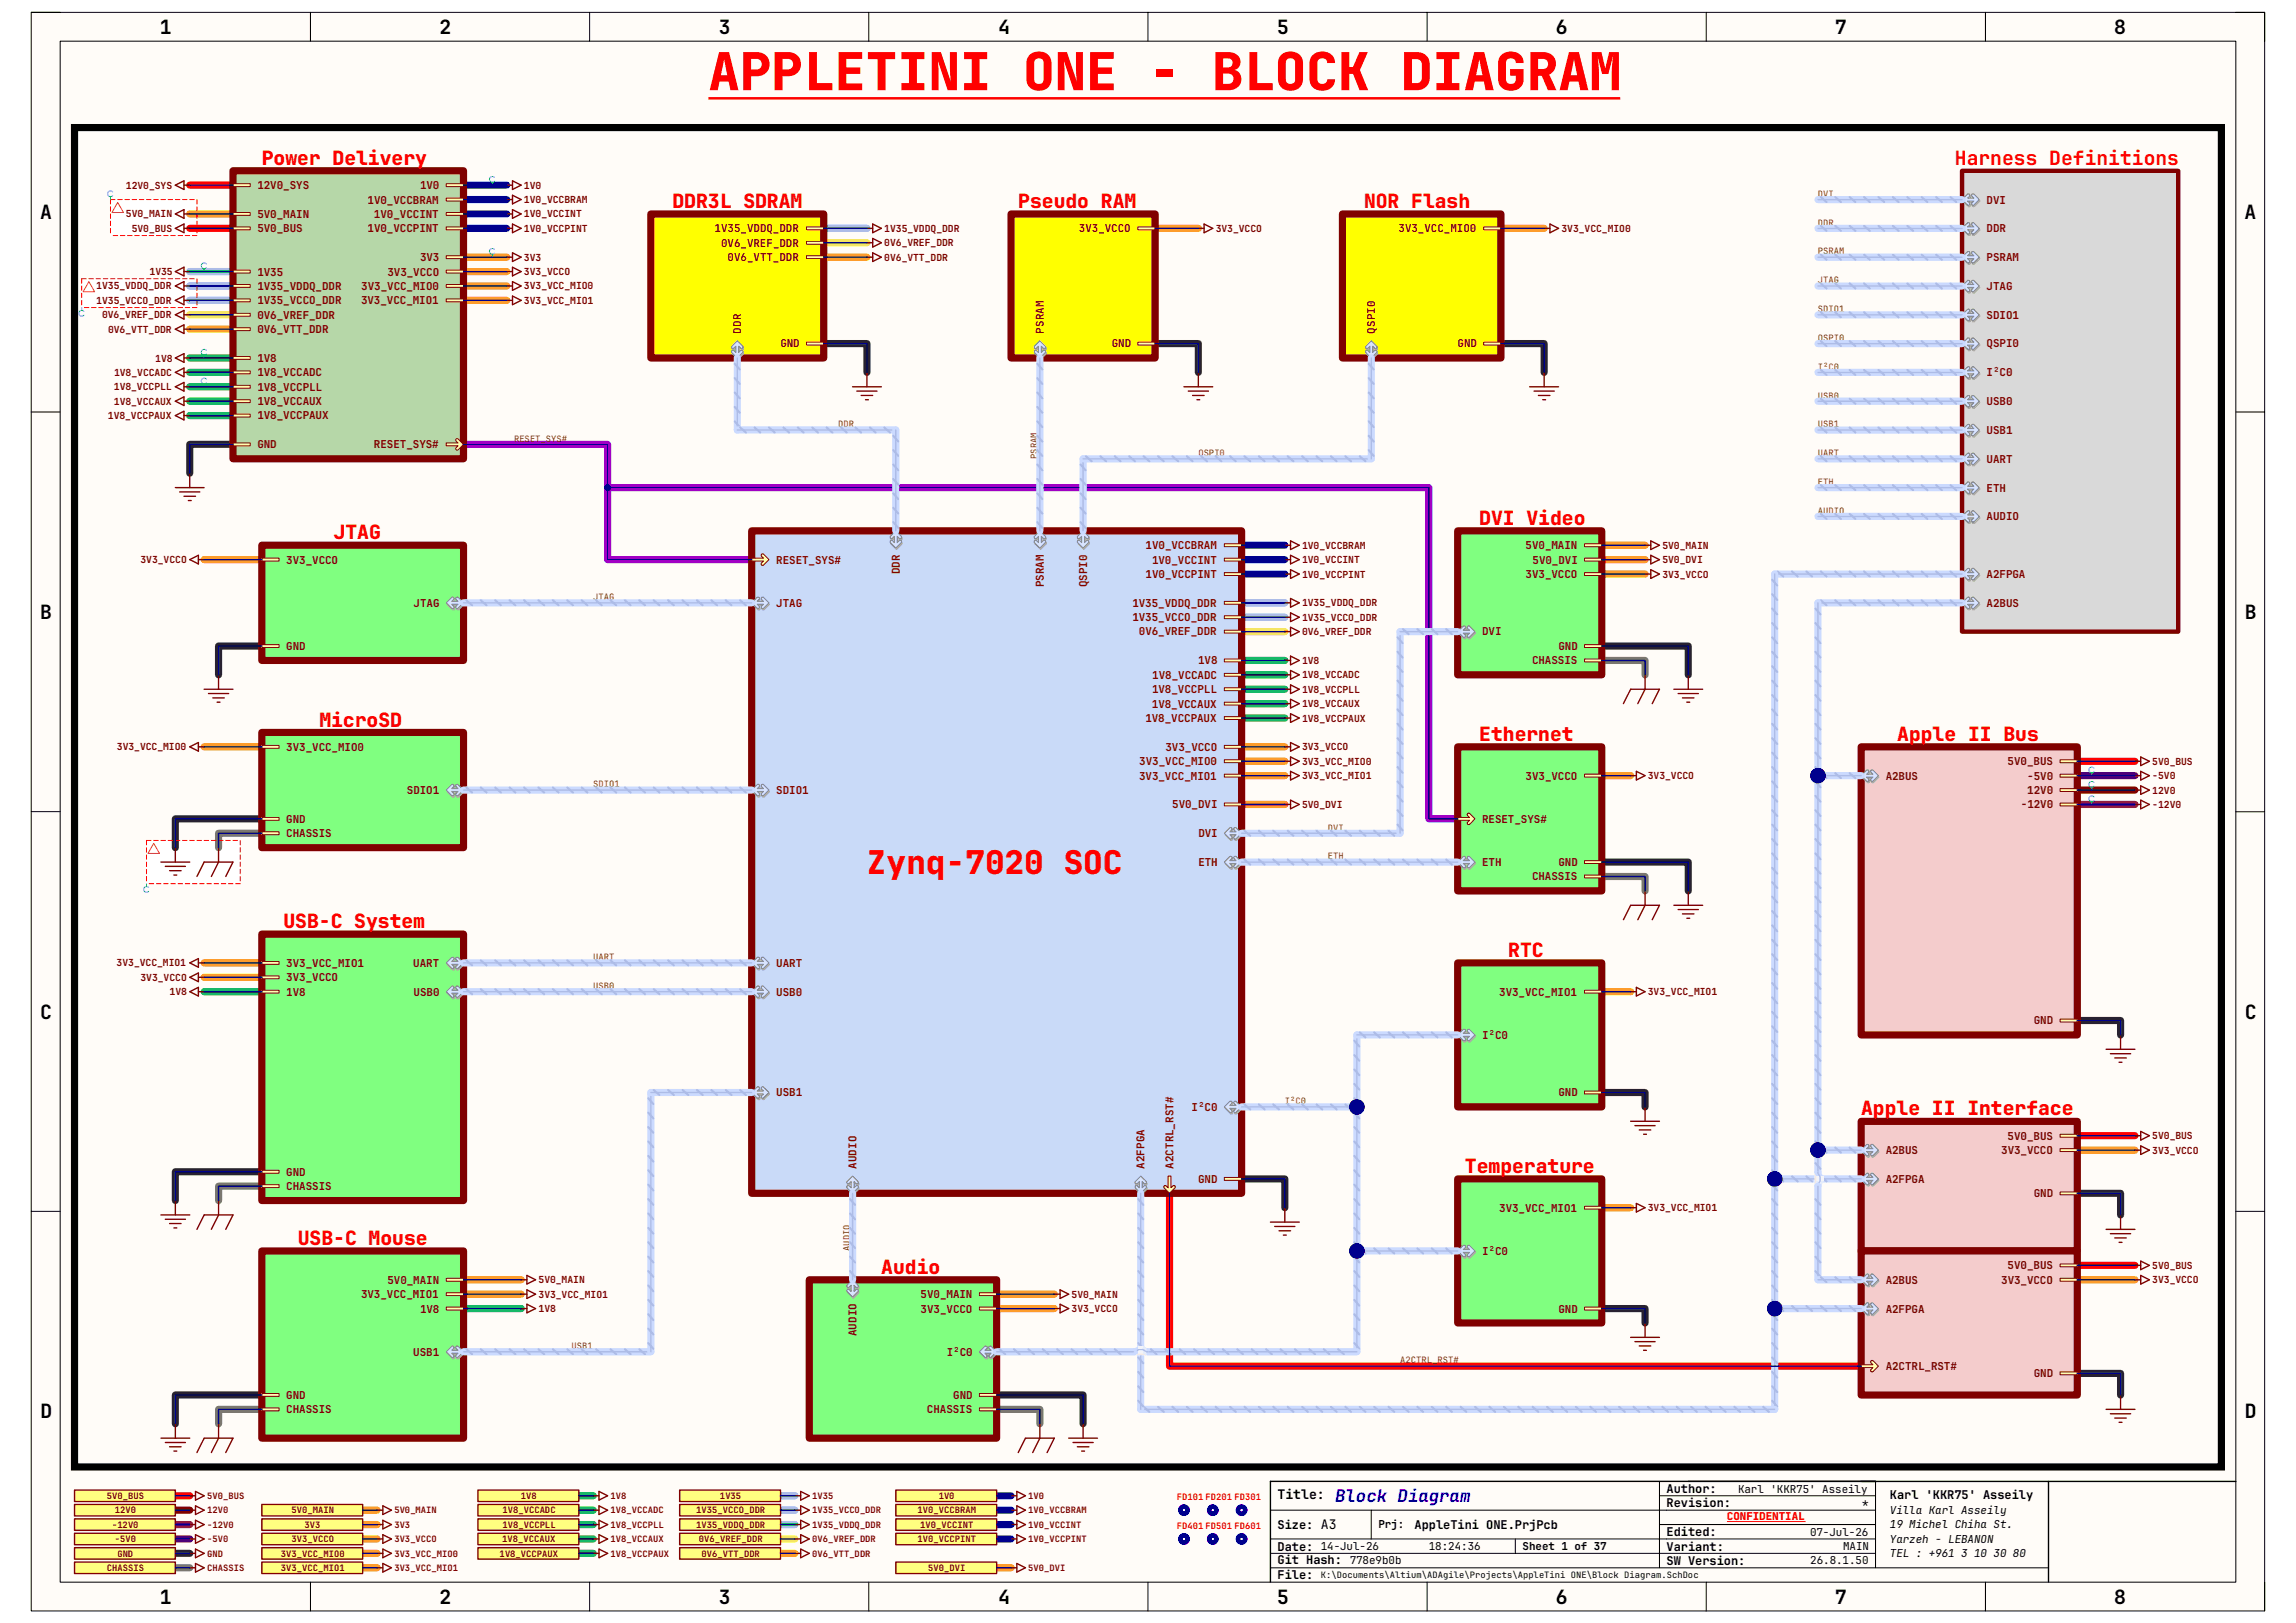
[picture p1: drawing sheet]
<svg xmlns="http://www.w3.org/2000/svg" width="420mm" height="297mm" viewBox="0 0 420 297" stroke-linecap="round" stroke-linejoin="round" font-family="sans-serif">
<defs><g id="words">
<text font-size="9.6" fill="#f00" x="129.6" y="16.5">APPLETINI ONE - BLOCK DIAGRAM</text>
<text font-size="6" fill="#f00" x="158.6" y="159.9">Zynq-7020 SOC</text>
<g font-size="3.6">
<text x="29.3" y="6.2">1</text>
<text x="80.4" y="6.2">2</text>
<text x="131.5" y="6.2">3</text>
<text x="182.6" y="6.2">4</text>
<text x="233.6" y="6.2">5</text>
<text x="284.6" y="6.2">6</text>
<text x="335.6" y="6.2">7</text>
<text x="386.8" y="6.2">8</text>
<text x="7.3" y="40.1">A</text>
<text x="410.6" y="40.1">A</text>
<text x="7.4" y="113.2">B</text>
<text x="410.6" y="113.2">B</text>
<text x="7.4" y="186.4">C</text>
<text x="410.6" y="186.4">C</text>
<text x="7.4" y="259.5">D</text>
<text x="410.6" y="259.5">D</text>
<text x="29.3" y="293.5">1</text>
<text x="80.4" y="293.5">2</text>
<text x="131.5" y="293.5">3</text>
<text x="182.6" y="293.5">4</text>
<text x="233.6" y="293.5">5</text>
<text x="284.6" y="293.5">6</text>
<text x="335.6" y="293.5">7</text>
<text x="386.8" y="293.5">8</text>
</g>
<g font-size="3.6" fill="#f00">
<text x="47.9" y="30.2">Power Delivery</text>
<text x="357.6" y="30.2">Harness Definitions</text>
<text x="123" y="38.1">DDR3L SDRAM</text>
<text x="186.3" y="38.1">Pseudo RAM</text>
<text x="249.5" y="38.1">NOR Flash</text>
<text x="61" y="98.7">JTAG</text>
<text x="270.6" y="96.1">DVI Video</text>
<text x="58.4" y="133">MicroSD</text>
<text x="270.6" y="135.6">Ethernet</text>
<text x="347" y="135.6">Apple II Bus</text>
<text x="51.9" y="169.8">USB-C System</text>
<text x="275.9" y="175.1">RTC</text>
<text x="340.4" y="204.1">Apple II Interface</text>
<text x="268" y="214.7">Temperature</text>
<text x="54.5" y="227.8">USB-C Mouse</text>
<text x="161.2" y="233.1">Audio</text>
</g>
<text font-size="3.2" fill="#00f" x="244.2" y="274.9">Block Diagram</text>
<text font-size="2.4" x="233.7" y="274.3">Title:</text>
<g font-size="2.2">
<text x="304.8" y="273.2">Author:</text>
<text x="304.8" y="275.8">Revision:</text>
<text x="345.7" y="274.4">Karl 'KKR75' Asseily</text>
<text x="233.7" y="279.8">Size: A3</text>
<text x="258.7" y="279.8">AppleTini ONE.PrjPcb</text>
<text x="304.8" y="281.1">Edited:</text>
<text x="233.7" y="283.8">Date: 14-Jul-26</text>
<text x="233.7" y="286.3">Git Hash: 778e9b0b</text>
<text x="304.8" y="286.4">SW Version:</text>
<text x="304.8" y="283.8">Variant:</text>
<text x="233.7" y="288.9">File:</text>
</g>
<g font-size="2" fill="#800000">
<text x="47.1" y="34.6">12V0_SYS</text>
<text x="76.8" y="34.6">1V0</text>
<text x="47.1" y="39.9">5V0_MAIN</text>
<text x="67.2" y="37.3">1V0_VCCBRAM</text>
<text x="68.4" y="39.9">1V0_VCCINT</text>
<text x="363.4" y="37.3">DVI</text>
<text x="47.1" y="42.5">5V0_BUS</text>
<text x="67.2" y="42.5">1V0_VCCPINT</text>
<text x="76.8" y="47.8">3V3</text>
<text x="130.7" y="42.5">1V35_VDDQ_DDR</text>
<text x="131.9" y="45.1">0V6_VREF_DDR</text>
<text x="133.1" y="47.8">0V6_VTT_DDR</text>
<text x="197.4" y="42.5">3V3_VCCO</text>
<text x="255.8" y="42.5">3V3_VCC_MIO0</text>
<text x="363.4" y="47.8">PSRAM</text>
<text x="363.4" y="42.5">DDR</text>
<text x="47.1" y="50.4">1V35</text>
<text x="47.1" y="53">1V35_VDDQ_DDR</text>
<text x="66.1" y="53">3V3_VCC_MIO0</text>
<text x="70.9" y="50.4">3V3_VCCO</text>
<text x="363.4" y="53">JTAG</text>
<text x="47.1" y="58.3">0V6_VREF_DDR</text>
<text x="47.1" y="55.7">1V35_VCCO_DDR</text>
<text x="66" y="55.7">3V3_VCC_MIO1</text>
<text x="363.4" y="58.3">SDIO1</text>
<text x="47.1" y="61">0V6_VTT_DDR</text>
<text x="135.6" y="61" transform="rotate(-90 135.6 61)">DDR</text>
<text x="142.7" y="63.6">GND</text>
<text x="190.9" y="61" transform="rotate(-90 190.9 61)">PSRAM</text>
<text x="203.4" y="63.6">GND</text>
<text x="251.5" y="61" transform="rotate(-90 251.5 61)">QSPI0</text>
<text x="266.6" y="63.6">GND</text>
<text x="363.4" y="63.6">QSPI0</text>
<text x="47.1" y="66.2">1V8</text>
<text x="47.1" y="68.9">1V8_VCCADC</text>
<text x="47.1" y="71.5">1V8_VCCPLL</text>
<text x="363.4" y="68.9">I²C0</text>
<text x="47.1" y="74.1">1V8_VCCAUX</text>
<text x="47.1" y="76.8">1V8_VCCPAUX</text>
<text x="363.4" y="74.1">USB0</text>
<text x="47.1" y="82">GND</text>
<text x="68.4" y="82">RESET_SYS#</text>
<text x="363.4" y="79.4">USB1</text>
<text x="363.4" y="84.7">UART</text>
<text x="363.4" y="90">ETH</text>
<text x="363.4" y="95.2">AUDIO</text>
<text x="209.5" y="100.5">1V0_VCCBRAM</text>
<text x="279.1" y="100.5">5V0_MAIN</text>
<text x="52.4" y="103.1">3V3_VCCO</text>
<text x="142" y="103.1">RESET_SYS#</text>
<text x="164.6" y="105.1" transform="rotate(-90 164.6 105.1)">DDR</text>
<text x="190.9" y="107.5" transform="rotate(-90 190.9 107.5)">PSRAM</text>
<text x="198.8" y="107.5" transform="rotate(-90 198.8 107.5)">QSPI0</text>
<text x="209.5" y="105.7">1V0_VCCPINT</text>
<text x="210.7" y="103.1">1V0_VCCINT</text>
<text x="279.1" y="105.7">3V3_VCCO</text>
<text x="280.3" y="103.1">5V0_DVI</text>
<text x="363.4" y="105.7">A2FPGA</text>
<text x="75.6" y="111">JTAG</text>
<text x="142" y="111">JTAG</text>
<text x="207.1" y="111">1V35_VDDQ_DDR</text>
<text x="207.1" y="113.7">1V35_VCCO_DDR</text>
<text x="363.4" y="111">A2BUS</text>
<text x="52.4" y="119">GND</text>
<text x="208.3" y="116.3">0V6_VREF_DDR</text>
<text x="271.1" y="116.3">DVI</text>
<text x="285.1" y="119">GND</text>
<text x="210.8" y="124.2">1V8_VCCADC</text>
<text x="219.2" y="121.6">1V8</text>
<text x="280.2" y="121.6">CHASSIS</text>
<text x="210.7" y="129.5">1V8_VCCAUX</text>
<text x="210.7" y="126.8">1V8_VCCPLL</text>
<text x="52.4" y="137.4">3V3_VCC_MIO0</text>
<text x="209.5" y="132.1">1V8_VCCPAUX</text>
<text x="213.2" y="137.4">3V3_VCCO</text>
<text x="208.4" y="142.7">3V3_VCC_MIO1</text>
<text x="208.4" y="140">3V3_VCC_MIO0</text>
<text x="279.1" y="142.7">3V3_VCCO</text>
<text x="344.9" y="142.7">A2BUS</text>
<text x="367.2" y="140">5V0_BUS</text>
<text x="370.8" y="142.7">-5V0</text>
<text x="74.4" y="145.3">SDIO1</text>
<text x="142" y="145.3">SDIO1</text>
<text x="214.4" y="147.9">5V0_DVI</text>
<text x="369.7" y="147.9">-12V0</text>
<text x="370.8" y="145.3">12V0</text>
<text x="52.4" y="150.6">GND</text>
<text x="52.4" y="153.2">CHASSIS</text>
<text x="219.2" y="153.2">DVI</text>
<text x="271.1" y="150.6">RESET_SYS#</text>
<text x="219.2" y="158.5">ETH</text>
<text x="271.1" y="158.5">ETH</text>
<text x="280.2" y="161.1">CHASSIS</text>
<text x="285.1" y="158.5">GND</text>
<text x="52.4" y="176.9">3V3_VCC_MIO1</text>
<text x="52.4" y="179.6">3V3_VCCO</text>
<text x="75.6" y="176.9">UART</text>
<text x="142" y="176.9">UART</text>
<text x="52.4" y="182.2">1V8</text>
<text x="75.6" y="182.2">USB0</text>
<text x="142" y="182.2">USB0</text>
<text x="274.2" y="182.2">3V3_VCC_MIO1</text>
<text x="271.1" y="190.1">I²C0</text>
<text x="372" y="187.5">GND</text>
<text x="142" y="200.7">USB1</text>
<text x="218" y="203.3">I²C0</text>
<text x="285.1" y="200.7">GND</text>
<text x="367.2" y="208.5">5V0_BUS</text>
<text x="52.4" y="215.1">GND</text>
<text x="156.7" y="213.9" transform="rotate(-90 156.7 213.9)">AUDIO</text>
<text x="209.4" y="213.9" transform="rotate(-90 209.4 213.9)">A2FPGA</text>
<text x="214.6" y="213.9" transform="rotate(-90 214.6 213.9)">A2CTRL_RST#</text>
<text x="344.9" y="211.2">A2BUS</text>
<text x="366.1" y="211.2">3V3_VCCO</text>
<text x="52.4" y="217.8">CHASSIS</text>
<text x="219.2" y="216.5">GND</text>
<text x="274.2" y="221.7">3V3_VCC_MIO1</text>
<text x="344.9" y="216.5">A2FPGA</text>
<text x="372" y="219.1">GND</text>
<text x="271.1" y="229.6">I²C0</text>
<text x="367.2" y="232.3">5V0_BUS</text>
<text x="66" y="237.5">3V3_VCC_MIO1</text>
<text x="70.9" y="234.9">5V0_MAIN</text>
<text x="168.4" y="237.5">5V0_MAIN</text>
<text x="344.9" y="234.9">A2BUS</text>
<text x="366.1" y="234.9">3V3_VCCO</text>
<text x="76.8" y="240.2">1V8</text>
<text x="156.7" y="244.5" transform="rotate(-90 156.7 244.5)">AUDIO</text>
<text x="168.4" y="240.2">3V3_VCCO</text>
<text x="285.1" y="240.2">GND</text>
<text x="344.9" y="240.2">A2FPGA</text>
<text x="75.6" y="248.1">USB1</text>
<text x="173.2" y="248.1">I²C0</text>
<text x="344.9" y="250.7">A2CTRL_RST#</text>
<text x="52.4" y="256">GND</text>
<text x="174.4" y="256">GND</text>
<text x="372" y="252.1">GND</text>
<text x="52.4" y="258.6">CHASSIS</text>
<text x="169.5" y="258.6">CHASSIS</text>
</g>
<g font-size="2">
<text x="317.9" y="273.1">Karl 'KKR75' Asseily</text>
<text x="340.6" y="275.8">*</text>
<text x="252.1" y="279.7">Prj:</text>
<text x="331.1" y="281.1">07-Jul-26</text>
<text x="345.7" y="277.1">Villa Karl Asseily</text>
<text x="345.7" y="279.7">19 Michel Chiha St.</text>
<text x="261.4" y="283.7">18:24:36</text>
<text x="278.5" y="283.7">Sheet 1 of 37</text>
<text x="331.1" y="286.3">26.8.1.50</text>
<text x="337.1" y="283.7">MAIN</text>
<text x="345.7" y="282.4">Yarzeh - LEBANON</text>
<text x="345.7" y="285">TEL : +961 3 10 30 80</text>
</g>
<text font-size="2" fill="#f00" x="315.9" y="278.1">CONFIDENTIAL</text>
<g font-size="1.8" fill="#800000">
<text x="23" y="34.5">12V0_SYS</text>
<text x="95.8" y="34.5">1V0</text>
<text x="23" y="39.8">5V0_MAIN</text>
<text x="95.8" y="37.2">1V0_VCCBRAM</text>
<text x="95.8" y="39.8">1V0_VCCINT</text>
<text x="24.1" y="42.4">5V0_BUS</text>
<text x="95.8" y="47.7">3V3</text>
<text x="95.8" y="42.4">1V0_VCCPINT</text>
<text x="161.8" y="42.4">1V35_VDDQ_DDR</text>
<text x="161.8" y="45.1">0V6_VREF_DDR</text>
<text x="161.8" y="47.7">0V6_VTT_DDR</text>
<text x="222.4" y="42.4">3V3_VCCO</text>
<text x="285.6" y="42.4">3V3_VCC_MIO0</text>
<text x="17.6" y="53">1V35_VDDQ_DDR</text>
<text x="27.3" y="50.3">1V35</text>
<text x="95.8" y="53">3V3_VCC_MIO0</text>
<text x="95.8" y="50.3">3V3_VCCO</text>
<text x="17.6" y="55.6">1V35_VCCO_DDR</text>
<text x="18.7" y="58.3">0V6_VREF_DDR</text>
<text x="95.8" y="55.6">3V3_VCC_MIO1</text>
<text x="19.8" y="60.9">0V6_VTT_DDR</text>
<text x="20.8" y="71.4">1V8_VCCPLL</text>
<text x="20.9" y="68.8">1V8_VCCADC</text>
<text x="28.4" y="66.2">1V8</text>
<text x="19.7" y="76.7">1V8_VCCPAUX</text>
<text x="20.8" y="74.1">1V8_VCCAUX</text>
<text x="238.2" y="100.4">1V0_VCCBRAM</text>
<text x="304.1" y="100.4">5V0_MAIN</text>
<text x="25.7" y="103">3V3_VCCO</text>
<text x="238.2" y="103">1V0_VCCINT</text>
<text x="238.2" y="105.7">1V0_VCCPINT</text>
<text x="304.1" y="105.7">3V3_VCCO</text>
<text x="304.1" y="103">5V0_DVI</text>
<text x="238.2" y="113.6">1V35_VCCO_DDR</text>
<text x="238.2" y="111">1V35_VDDQ_DDR</text>
<text x="238.2" y="116.2">0V6_VREF_DDR</text>
<text x="238.2" y="121.5">1V8</text>
<text x="238.2" y="124.1">1V8_VCCADC</text>
<text x="238.2" y="129.4">1V8_VCCAUX</text>
<text x="238.2" y="126.8">1V8_VCCPLL</text>
<text x="21.4" y="137.3">3V3_VCC_MIO0</text>
<text x="238.2" y="132">1V8_VCCPAUX</text>
<text x="238.2" y="137.3">3V3_VCCO</text>
<text x="238.2" y="142.6">3V3_VCC_MIO1</text>
<text x="238.2" y="140">3V3_VCC_MIO0</text>
<text x="301.4" y="142.6">3V3_VCCO</text>
<text x="393.7" y="140">5V0_BUS</text>
<text x="393.7" y="142.6">-5V0</text>
<text x="238.2" y="147.9">5V0_DVI</text>
<text x="393.7" y="145.2">12V0</text>
<text x="393.7" y="147.9">-12V0</text>
<text x="21.3" y="176.9">3V3_VCC_MIO1</text>
<text x="25.7" y="179.5">3V3_VCCO</text>
<text x="31" y="182.1">1V8</text>
<text x="301.4" y="182.1">3V3_VCC_MIO1</text>
<text x="393.7" y="208.5">5V0_BUS</text>
<text x="393.7" y="211.1">3V3_VCCO</text>
<text x="301.4" y="221.7">3V3_VCC_MIO1</text>
<text x="393.7" y="232.2">5V0_BUS</text>
<text x="98.5" y="237.5">3V3_VCC_MIO1</text>
<text x="98.5" y="234.8">5V0_MAIN</text>
<text x="196" y="237.5">5V0_MAIN</text>
<text x="393.7" y="234.8">3V3_VCCO</text>
<text x="98.5" y="240.1">1V8</text>
<text x="196" y="240.1">3V3_VCCO</text>
</g>
<g font-size="1.6" fill="#783f04">
<text x="332.5" y="41.3">DDR</text>
<text x="332.5" y="36">DVI</text>
<text x="332.5" y="46.6">PSRAM</text>
<text x="332.5" y="51.9">JTAG</text>
<text x="332.5" y="57.1">SDIO1</text>
<text x="332.5" y="62.4">QSPI0</text>
<text x="332.5" y="67.6">I²C0</text>
<text x="332.5" y="72.9">USB0</text>
<text x="94" y="80.9">RESET_SYS#</text>
<text x="153.3" y="78.2">DDR</text>
<text x="189.7" y="83.9" transform="rotate(-90 189.7 83.9)">PSRAM</text>
<text x="219.2" y="83.5">QSPI0</text>
<text x="332.5" y="78.2">USB1</text>
<text x="332.5" y="83.5">UART</text>
<text x="332.5" y="88.7">ETH</text>
<text x="332.5" y="94">AUDIO</text>
<text x="108.5" y="109.9">JTAG</text>
<text x="108.5" y="144.1">SDIO1</text>
<text x="242.9" y="152">DVI</text>
<text x="242.9" y="157.3">ETH</text>
<text x="108.5" y="175.7">UART</text>
<text x="108.5" y="181">USB0</text>
<text x="235" y="202.1">I²C0</text>
<text x="155.4" y="228.9" transform="rotate(-90 155.4 228.9)">AUDIO</text>
<text x="104.6" y="246.9">USB1</text>
<text x="256.1" y="249.5">A2CTRL_RST#</text>
</g>
<g font-size="1.6" fill="#800000">
<text x="19.6" y="274.3">5V0_BUS</text>
<text x="37.9" y="274.3">5V0_BUS</text>
<text x="95.2" y="274.3">1V8</text>
<text x="111.7" y="274.3">1V8</text>
<text x="131.7" y="274.3">1V35</text>
<text x="148.5" y="274.3">1V35</text>
<text x="171.7" y="274.3">1V0</text>
<text x="188.1" y="274.3">1V0</text>
<text x="20.5" y="279.6">-12V0</text>
<text x="21" y="276.9">12V0</text>
<text x="37.9" y="276.9">12V0</text>
<text x="37.9" y="279.6">-12V0</text>
<text x="53.3" y="276.9">5V0_MAIN</text>
<text x="55.7" y="279.6">3V3</text>
<text x="72.1" y="276.9">5V0_MAIN</text>
<text x="72.1" y="279.6">3V3</text>
<text x="91.9" y="276.9">1V8_VCCADC</text>
<text x="91.9" y="279.6">1V8_VCCPLL</text>
<text x="111.7" y="276.9">1V8_VCCADC</text>
<text x="111.7" y="279.6">1V8_VCCPLL</text>
<text x="127.3" y="279.6">1V35_VDDQ_DDR</text>
<text x="127.3" y="276.9">1V35_VCCO_DDR</text>
<text x="148.5" y="279.6">1V35_VDDQ_DDR</text>
<text x="148.5" y="276.9">1V35_VCCO_DDR</text>
<text x="167.9" y="276.9">1V0_VCCBRAM</text>
<text x="168.3" y="279.6">1V0_VCCINT</text>
<text x="188.1" y="276.9">1V0_VCCBRAM</text>
<text x="188.1" y="279.6">1V0_VCCINT</text>
<text x="19.6" y="287.5">CHASSIS</text>
<text x="21" y="282.2">-5V0</text>
<text x="21.5" y="284.9">GND</text>
<text x="37.9" y="284.9">GND</text>
<text x="37.9" y="282.2">-5V0</text>
<text x="37.9" y="287.5">CHASSIS</text>
<text x="51.4" y="284.9">3V3_VCC_MIO0</text>
<text x="51.4" y="287.5">3V3_VCC_MIO1</text>
<text x="53.3" y="282.2">3V3_VCCO</text>
<text x="72.1" y="287.5">3V3_VCC_MIO1</text>
<text x="72.1" y="284.9">3V3_VCC_MIO0</text>
<text x="72.1" y="282.2">3V3_VCCO</text>
<text x="91.4" y="284.9">1V8_VCCPAUX</text>
<text x="91.9" y="282.2">1V8_VCCAUX</text>
<text x="111.7" y="284.9">1V8_VCCPAUX</text>
<text x="111.7" y="282.2">1V8_VCCAUX</text>
<text x="127.8" y="282.2">0V6_VREF_DDR</text>
<text x="128.3" y="284.9">0V6_VTT_DDR</text>
<text x="148.5" y="282.2">0V6_VREF_DDR</text>
<text x="148.5" y="284.9">0V6_VTT_DDR</text>
<text x="167.9" y="282.2">1V0_VCCPINT</text>
<text x="169.8" y="287.5">5V0_DVI</text>
<text x="188.1" y="282.2">1V0_VCCPINT</text>
<text x="188.1" y="287.5">5V0_DVI</text>
</g>
<g font-size="1.6" fill="#f00">
<text x="215.3" y="274.6">FD101 FD201 FD301</text>
<text x="215.3" y="279.8">FD401 FD501 FD601</text>
</g>
<text font-size="1.6" x="241.6" y="288.8">K:\Documents\Altium\ADAgile\Projects\AppleTini ONE\Block Diagram.SchDoc</text>
</g></defs>
<path d="M5.7 2.3h408.6v292.5h-408.6z" fill-rule="evenodd" fill="#fffcf8"/>
<path d="M5.7 2.3h408.6v292.5h-408.6z" fill="none" stroke="#000" stroke-width=".18"/>
<path d="M11 7.5h398v282h-398z" fill-rule="evenodd" fill="#fffcf8"/>
<g fill="none" stroke="#000" stroke-width=".18">
<path d="M5.7 2.3h5.3M11 7.5h398v282h-398zM56.8 2.3v5.2M107.8 2.3v5.2M158.9 2.3v5.2M210 2.3v5.2M261 2.3v5.2M312.1 2.3v5.2M363.2 2.3v5.2M409 2.3h5.3v5.2M5.7 75.4h5.3M409 75.4h5.3"/>
<path d="M5.7 148.5h5.3M409 148.5h5.3M5.7 221.7h5.3M409 221.7h5.3M56.8 289.5v5.3M107.9 289.5v5.3M158.9 289.5v5.3M210 289.5v5.3M261 289.5v5.3M312.1 289.5v5.3M363.2 289.5v5.3M414.3 289.5v5.3"/>
</g>
<g fill="#fff">
<path d="M20.2 36.5h15.8v6.6h-15.8z" fill-rule="evenodd"/>
<path d="M14.9 51h21.1v5.3h-21.1z" fill-rule="evenodd"/>
<path d="M26.8 153.8h17.1v7.9h-17.1z" fill-rule="evenodd"/>
</g>
<path d="M293 120.9h7.9v2.6M47.9 152.5h-7.9v2.6M293 160.4h7.9v2.6M47.9 217.1h-7.9v2.6M47.9 257.9h-7.9v2.7M182.3 257.9h7.9v2.7M32.1 286.9h2.6" fill="none" stroke="#777" stroke-width="1.3"/>
<g fill="none" stroke="#333" stroke-width="1.3">
<path d="M150.7 62.9h7.9v5.2M211.3 62.9h7.9v5.2M274.6 62.9h7.9v5.2M42.6 81.3h-7.9v5.3M47.9 118.2h-7.9v5.3M293 118.2h15.8v5.3M47.9 149.8h-15.8v5.3M293 157.8h15.8v5.2M293 199.9h7.9v2.7M380 186.8h7.9v2.6M47.9 214.4h-15.8v5.3M227.1 215.7h7.9v5.3"/>
<path d="M380 218.4h7.9v3.9M293 239.5h7.9v2.6M47.9 255.3h-15.8v5.3M182.3 255.3h15.8v5.3M380 251.3h7.9v4M32.1 284.3h2.6"/>
</g>
<g fill="none" stroke="#f90" stroke-width="1.3">
<path d="M34.7 39.2h7.9M84.8 47.1h7.9M84.8 49.7h7.9M84.8 52.3h7.9M84.8 55h7.9M211.3 41.8h7.9M274.6 41.8h7.9M293 99.8h7.9M37.3 102.4h10.6M293 105.1h7.9M37.3 136.7h10.6M227.1 136.7h7.9"/>
<path d="M227.1 139.3h7.9M227.1 141.9h7.9M293 141.9h5.3M37.3 176.2h10.6M37.3 178.8h10.6M293 181.5h5.3M380 210.5h10.5M84.8 234.2h10.5M84.8 236.8h10.5M182.3 236.8h10.5M182.3 239.5h10.5M293 221h5.3"/>
<path d="M380 234.2h10.5M66.3 276.4h2.7M66.3 279h2.7M66.3 281.6h2.7M66.3 284.3h2.7M66.3 286.9h2.7"/>
</g>
<path d="M34.7 41.8h7.9M380 139.3h10.5M380 207.8h10.5M380 231.6h10.5M32.1 273.7h2.6" fill="none" stroke="#d00000" stroke-width="1.3"/>
<path d="M84.8 33.9h7.9M84.8 36.5h7.9M84.8 39.2h7.9M84.8 41.8h7.9M227.1 99.8h7.9M227.1 102.4h7.9M227.1 105.1h7.9M182.3 279h2.6M182.3 273.7h2.6M182.3 276.4h2.6M182.3 281.6h2.6" fill="none" stroke="#03c" stroke-width="1.3"/>
<path d="M34.7 49.7h7.9M34.7 52.3h7.9M34.7 55h7.9M150.7 41.8h7.9M227.1 110.3h7.9M227.1 113h7.9M142.8 279h2.6M142.8 273.7h2.6M142.8 276.4h2.6" fill="none" stroke="#2cf" stroke-width="1.3"/>
<g fill="none" stroke="#0a0" stroke-width="1.3">
<path d="M34.7 65.5h7.9M34.7 68.1h7.9M34.7 73.4h7.9M34.7 76.1h7.9M227.1 120.9h7.9M227.1 123.5h7.9M227.1 128.8h7.9M227.1 131.4h7.9M37.3 181.5h10.6M84.8 239.5h10.5M105.9 273.7h2.6M105.9 276.4h2.6"/>
<path d="M105.9 281.6h2.6M105.9 284.3h2.6"/>
</g>
<path d="M34.7 57.6h7.9M150.7 44.4h7.9M227.1 115.6h7.9M142.8 281.6h2.6" fill="none" stroke="#fd3" stroke-width="1.3"/>
<path d="M150.7 47.1h7.9M34.7 60.2h7.9M142.8 284.3h2.6" fill="none" stroke="#fb0" stroke-width="1.3"/>
<path d="M380 141.9h10.5M32.1 281.6h2.6" fill="none" stroke="#707" stroke-width="1.3"/>
<path d="M380 144.6h10.5M32.1 276.4h2.6" fill="none" stroke="#8b0000" stroke-width="1.3"/>
<path d="M380 147.2h10.5M32.1 279h2.6" fill="none" stroke="#6a004a" stroke-width="1.3"/>
<path d="M84.8 81.3h26.3v21.1h26.4M111.1 89.2h150.3v60.6h5.2" fill="none" stroke="#90f" stroke-width="1.3"/>
<path d="M34.7 70.8h7.9M227.1 126.1h7.9M105.9 279h2.6" fill="none" stroke="#086" stroke-width="1.3"/>
<path d="M293 102.4h7.9M227.1 147.2h7.9M182.3 286.9h2.6" fill="none" stroke="#ff6a00" stroke-width="1.3"/>
<path d="M34.7 33.9h7.9M213.9 218.4v31.6h126.5" fill="none" stroke="#f00" stroke-width="1.3"/>
<path d="M374.7 271.1v18.4M409 271.1h-176.6v18.4" fill="none" stroke="#000" stroke-width=".25"/>
<path d="M232.4 276.4h110.7M250.8 276.4v5.2M303.6 273.7h39.5M303.6 279h39.5M303.6 271.1v15.8M343.1 271.1v15.8M232.4 284.3h110.7M232.4 281.6h110.7M232.4 286.9h142.3M277.2 281.6v2.7" fill="none" stroke="#000" stroke-width=".18"/>
<path d="M315.9 278.4h14.4" fill="none" stroke="#f00" stroke-width=".18"/>
<path d="M129.6 18h166.8" fill="none" stroke="#f00" stroke-width=".47"/>
<path d="M137.5 97.1h89.6v121.3h-89.6z" fill-rule="evenodd" fill="#c9daf8"/>
<path d="M137.5 97.1h89.6v121.3h-89.6z" fill="none" stroke="#800000" stroke-width="1.3"/>
<path d="M137.5 102.1h2.2l-.5-.5 .1-.2h.2l1.2 1-1 1-.2 .1-.3-.4 .5-.4h-2.2z" fill-rule="evenodd" fill="#ffffb0"/>
<path d="M137.5 102.1h2.2l-.5-.5 .1-.2h.2l1.2 1-1 1-.2 .1-.3-.4 .5-.4h-2.2z" fill="none" stroke="#800000" stroke-width=".18"/>
<path d="M224 215.5h3.1v.5h-3.1z" fill-rule="evenodd" fill="#ffffb0"/>
<path d="M224 215.5h3.1v.5h-3.1z" fill="none" stroke="#800000" stroke-width=".18"/>
<path d="M197.2 98.4l1.1-1 1 1-.1 .4h-.2l-.5-.4v1.2l.5-.5 .2 .1 .1 .3-1 1.1-1.1-1.1 .1-.3 .2-.1 .5 .5v-1.2l-.5 .4-.3-.1z" fill-rule="evenodd" fill="#bac0ca"/>
<path d="M197.2 98.4l1.1-1 1 1-.1 .4h-.2l-.5-.4v1.2l.5-.5 .2 .1 .1 .3-1 1.1-1.1-1.1 .1-.3 .2-.1 .5 .5v-1.2l-.5 .4-.3-.1z" fill="none" stroke="#a6acb6" stroke-width=".18"/>
<path d="M197.1 98.1l1-1 1.1 1.1-.1 .3-.2 .1-.5-.5v1.2l.5-.4h.2l.1 .3-1.1 1.1-1-1.1v-.3h.3l.5 .4v-1.2l-.6 .5-.2-.2z" fill-rule="evenodd" fill="#d5e4ff"/>
<path d="M197.1 98.1l1-1 1.1 1.1-.1 .3-.2 .1-.5-.5v1.2l.5-.4h.2l.1 .3-1.1 1.1-1-1.1v-.3h.3l.5 .4v-1.2l-.6 .5-.2-.2z" fill="none" stroke="#71809b" stroke-width=".18"/>
<path d="M224 99.5h3.1v.5h-3.1z" fill-rule="evenodd" fill="#ffffb0"/>
<path d="M224 99.5h3.1v.5h-3.1z" fill="none" stroke="#800000" stroke-width=".18"/>
<path d="M224 102.2h3.1v.5h-3.1z" fill-rule="evenodd" fill="#ffffb0"/>
<path d="M224 102.2h3.1v.5h-3.1z" fill="none" stroke="#800000" stroke-width=".18"/>
<path d="M224 104.8h3.1v.5h-3.1z" fill-rule="evenodd" fill="#ffffb0"/>
<path d="M224 104.8h3.1v.5h-3.1z" fill="none" stroke="#800000" stroke-width=".18"/>
<path d="M224 136.4h3.1v.5h-3.1z" fill-rule="evenodd" fill="#ffffb0"/>
<path d="M224 136.4h3.1v.5h-3.1z" fill="none" stroke="#800000" stroke-width=".18"/>
<path d="M224 139h3.1v.6h-3.1z" fill-rule="evenodd" fill="#ffffb0"/>
<path d="M224 139h3.1v.6h-3.1z" fill="none" stroke="#800000" stroke-width=".18"/>
<path d="M224 141.7h3.1v.5h-3.1z" fill-rule="evenodd" fill="#ffffb0"/>
<path d="M224 141.7h3.1v.5h-3.1z" fill="none" stroke="#800000" stroke-width=".18"/>
<path d="M224 120.6h3.1v.5h-3.1z" fill-rule="evenodd" fill="#ffffb0"/>
<path d="M224 120.6h3.1v.5h-3.1z" fill="none" stroke="#800000" stroke-width=".18"/>
<path d="M224 115.3h3.1v.6h-3.1z" fill-rule="evenodd" fill="#ffffb0"/>
<path d="M224 115.3h3.1v.6h-3.1z" fill="none" stroke="#800000" stroke-width=".18"/>
<path d="M224 110.1h3.1v.5h-3.1z" fill-rule="evenodd" fill="#ffffb0"/>
<path d="M224 110.1h3.1v.5h-3.1z" fill="none" stroke="#800000" stroke-width=".18"/>
<path d="M224 112.7h3.1v.5h-3.1z" fill-rule="evenodd" fill="#ffffb0"/>
<path d="M224 112.7h3.1v.5h-3.1z" fill="none" stroke="#800000" stroke-width=".18"/>
<path d="M224 123.2h3.1v.6h-3.1z" fill-rule="evenodd" fill="#ffffb0"/>
<path d="M224 123.2h3.1v.6h-3.1z" fill="none" stroke="#800000" stroke-width=".18"/>
<path d="M224 125.9h3.1v.5h-3.1z" fill-rule="evenodd" fill="#ffffb0"/>
<path d="M224 125.9h3.1v.5h-3.1z" fill="none" stroke="#800000" stroke-width=".18"/>
<path d="M224 128.5h3.1v.5h-3.1z" fill-rule="evenodd" fill="#ffffb0"/>
<path d="M224 128.5h3.1v.5h-3.1z" fill="none" stroke="#800000" stroke-width=".18"/>
<path d="M224 131.1h3.1v.6h-3.1z" fill-rule="evenodd" fill="#ffffb0"/>
<path d="M224 131.1h3.1v.6h-3.1z" fill="none" stroke="#800000" stroke-width=".18"/>
<path d="M137.6 110.6l1.2-1.1 .2 .1 .1 .2-.5 .5h1.2l-.4-.5 .1-.2 .2-.1 1.1 1.1-1.1 1h-.2l-.1-.3 .4-.5h-1.2l.5 .5-.1 .3h-.3z" fill-rule="evenodd" fill="#bac0ca"/>
<path d="M137.6 110.6l1.2-1.1 .2 .1 .1 .2-.5 .5h1.2l-.4-.5 .1-.2 .2-.1 1.1 1.1-1.1 1h-.2l-.1-.3 .4-.5h-1.2l.5 .5-.1 .3h-.3z" fill="none" stroke="#a6acb6" stroke-width=".18"/>
<path d="M138.5 109.3h.3l.1 .2-.4 .6h1.2l-.5-.5 .1-.3h.2l1.2 1-1.2 1.1-.2-.1-.1-.2 .5-.5h-1.2l.4 .5-.1 .2-.2 .1-1.1-1.1z" fill-rule="evenodd" fill="#d5e4ff"/>
<path d="M138.5 109.3h.3l.1 .2-.4 .6h1.2l-.5-.5 .1-.3h.2l1.2 1-1.2 1.1-.2-.1-.1-.2 .5-.5h-1.2l.4 .5-.1 .2-.2 .1-1.1-1.1z" fill="none" stroke="#71809b" stroke-width=".18"/>
<path d="M138.6 143.9l.3-.1 .2 .2-.5 .6h1.2l-.4-.5 .1-.3h.2l1.1 1-1.1 1.1-.2-.1-.1-.2 .4-.5h-1.2l.5 .5-.1 .2-.3 .1-1.1-1.1z" fill-rule="evenodd" fill="#bac0ca"/>
<path d="M138.6 143.9l.3-.1 .2 .2-.5 .6h1.2l-.4-.5 .1-.3h.2l1.1 1-1.1 1.1-.2-.1-.1-.2 .4-.5h-1.2l.5 .5-.1 .2-.3 .1-1.1-1.1z" fill="none" stroke="#a6acb6" stroke-width=".18"/>
<path d="M137.5 144.6l1.1-1.1 .2 .1 .1 .2-.4 .5h1.2l-.5-.5 .1-.2 .2-.1 1.2 1.1-1.2 1h-.2l-.1-.3 .5-.5h-1.2l.4 .5-.1 .3h-.2z" fill-rule="evenodd" fill="#d5e4ff"/>
<path d="M137.5 144.6l1.1-1.1 .2 .1 .1 .2-.4 .5h1.2l-.5-.5 .1-.2 .2-.1 1.2 1.1-1.2 1h-.2l-.1-.3 .5-.5h-1.2l.4 .5-.1 .3h-.2z" fill="none" stroke="#71809b" stroke-width=".18"/>
<path d="M189.3 98.4l1-1 1.1 1.1v.2l-.3 .1-.5-.4v1.2l.5-.5 .2 .1 .1 .3-1.1 1.1-1-1.1 .1-.3 .2-.1 .5 .5v-1.2l-.5 .4-.3-.1z" fill-rule="evenodd" fill="#bac0ca"/>
<path d="M189.3 98.4l1-1 1.1 1.1v.2l-.3 .1-.5-.4v1.2l.5-.5 .2 .1 .1 .3-1.1 1.1-1-1.1 .1-.3 .2-.1 .5 .5v-1.2l-.5 .4-.3-.1z" fill="none" stroke="#a6acb6" stroke-width=".18"/>
<path d="M189.2 98.1l1-1 1.1 1.1-.1 .3-.2 .1-.5-.5v1.2l.4-.4h.3l.1 .3-1.1 1.1-1-1.1v-.3h.3l.4 .4v-1.2l-.5 .5-.2-.2z" fill-rule="evenodd" fill="#d5e4ff"/>
<path d="M189.2 98.1l1-1 1.1 1.1-.1 .3-.2 .1-.5-.5v1.2l.4-.4h.3l.1 .3-1.1 1.1-1-1.1v-.3h.3l.4 .4v-1.2l-.5 .5-.2-.2z" fill="none" stroke="#71809b" stroke-width=".18"/>
<path d="M207.8 216.5l1-1 1 1v.3l-.3 .1-.4-.4v1.1l.5-.4 .2 .1v.3l-1 1-1.1-1.1 .1-.2 .2-.1 .5 .4v-1.1l-.4 .4-.3-.1z" fill-rule="evenodd" fill="#bac0ca"/>
<path d="M207.8 216.5l1-1 1 1v.3l-.3 .1-.4-.4v1.1l.5-.4 .2 .1v.3l-1 1-1.1-1.1 .1-.2 .2-.1 .5 .4v-1.1l-.4 .4-.3-.1z" fill="none" stroke="#a6acb6" stroke-width=".18"/>
<path d="M207.7 216.2l1-1 1 1.1v.2l-.3 .1-.5-.4v1.2l.5-.4h.2l.1 .3-1 1.1-1.1-1.1 .1-.3h.2l.5 .4v-1.2l-.4 .4h-.2l-.2-.1z" fill-rule="evenodd" fill="#d5e4ff"/>
<path d="M207.7 216.2l1-1 1 1.1v.2l-.3 .1-.5-.4v1.2l.5-.4h.2l.1 .3-1 1.1-1.1-1.1 .1-.3h.2l.5 .4v-1.2l-.4 .4h-.2l-.2-.1z" fill="none" stroke="#71809b" stroke-width=".18"/>
<path d="M163 98.4l1-1 1 1.1v.2l-.3 .1-.4-.4v1.2l.4-.5 .2 .1 .1 .2-1 1.2-1.1-1.1 .1-.3 .2-.1 .5 .5v-1.2l-.5 .4-.3-.1z" fill-rule="evenodd" fill="#bac0ca"/>
<path d="M163 98.4l1-1 1 1.1v.2l-.3 .1-.4-.4v1.2l.4-.5 .2 .1 .1 .2-1 1.2-1.1-1.1 .1-.3 .2-.1 .5 .5v-1.2l-.5 .4-.3-.1z" fill="none" stroke="#a6acb6" stroke-width=".18"/>
<path d="M162.9 98.1l1-1 1 1.1v.3l-.3 .1-.5-.5v1.2l.5-.4h.2l.1 .3-1 1.1-1.1-1.1 .1-.2 .2-.1 .5 .4v-1.2l-.5 .5-.3-.2z" fill-rule="evenodd" fill="#d5e4ff"/>
<path d="M162.9 98.1l1-1 1 1.1v.3l-.3 .1-.5-.5v1.2l.5-.4h.2l.1 .3-1 1.1-1.1-1.1 .1-.2 .2-.1 .5 .4v-1.2l-.5 .5-.3-.2z" fill="none" stroke="#71809b" stroke-width=".18"/>
<path d="M225.1 201.9l.2-.1 .2 .2-.4 .6h1.1l-.4-.5 .1-.2 .2-.1 1.1 1-1.1 1.1-.2-.1-.1-.2 .4-.5h-1.1l.4 .5-.1 .2-.3 .1-1-1.1z" fill-rule="evenodd" fill="#bac0ca"/>
<path d="M225.1 201.9l.2-.1 .2 .2-.4 .6h1.1l-.4-.5 .1-.2 .2-.1 1.1 1-1.1 1.1-.2-.1-.1-.2 .4-.5h-1.1l.4 .5-.1 .2-.3 .1-1-1.1z" fill="none" stroke="#a6acb6" stroke-width=".18"/>
<path d="M224 202.6l1-1.1 .3 .1 .1 .2-.4 .5h1.1l-.4-.5 .1-.2 .2-.1 1.1 1.1-1.1 1-.3-.1v-.2l.4-.5h-1.1l.4 .5-.1 .3h-.2z" fill-rule="evenodd" fill="#d5e4ff"/>
<path d="M224 202.6l1-1.1 .3 .1 .1 .2-.4 .5h1.1l-.4-.5 .1-.2 .2-.1 1.1 1.1-1.1 1-.3-.1v-.2l.4-.5h-1.1l.4 .5-.1 .3h-.2z" fill="none" stroke="#71809b" stroke-width=".18"/>
<path d="M138.6 180.8l.3-.1 .2 .2-.5 .6h1.2l-.4-.5v-.2l.3-.1 1.1 1-1.1 1.1h-.2l-.1-.3 .4-.5h-1.2l.5 .5-.1 .2-.3 .1-1.1-1.1z" fill-rule="evenodd" fill="#bac0ca"/>
<path d="M138.6 180.8l.3-.1 .2 .2-.5 .6h1.2l-.4-.5v-.2l.3-.1 1.1 1-1.1 1.1h-.2l-.1-.3 .4-.5h-1.2l.5 .5-.1 .2-.3 .1-1.1-1.1z" fill="none" stroke="#a6acb6" stroke-width=".18"/>
<path d="M137.5 181.5l1.1-1.1 .3 .1v.2l-.4 .5h1.2l-.5-.5 .1-.2 .2-.1 1.2 1.1-1.1 1h-.3l-.1-.3 .5-.5h-1.2l.4 .5-.1 .3h-.2z" fill-rule="evenodd" fill="#d5e4ff"/>
<path d="M137.5 181.5l1.1-1.1 .3 .1v.2l-.4 .5h1.2l-.5-.5 .1-.2 .2-.1 1.2 1.1-1.1 1h-.3l-.1-.3 .5-.5h-1.2l.4 .5-.1 .3h-.2z" fill="none" stroke="#71809b" stroke-width=".18"/>
<path d="M225.1 151.8l.2-.1 .2 .2-.4 .6h1.1l-.4-.5 .1-.2 .2-.1 1.1 1-1.1 1.1-.2-.1-.1-.2 .4-.5h-1.1l.4 .5-.1 .2-.2 .1-1.1-1.1z" fill-rule="evenodd" fill="#bac0ca"/>
<path d="M225.1 151.8l.2-.1 .2 .2-.4 .6h1.1l-.4-.5 .1-.2 .2-.1 1.1 1-1.1 1.1-.2-.1-.1-.2 .4-.5h-1.1l.4 .5-.1 .2-.2 .1-1.1-1.1z" fill="none" stroke="#a6acb6" stroke-width=".18"/>
<path d="M224.9 151.5l.3-.1 .2 .3-.4 .5h1.1l-.4-.4v-.3l.3-.1 1.1 1.1-1.1 1-.3-.1v-.2l.4-.5h-1.1l.4 .6-.1 .2h-.3l-1-1z" fill-rule="evenodd" fill="#d5e4ff"/>
<path d="M224.9 151.5l.3-.1 .2 .3-.4 .5h1.1l-.4-.4v-.3l.3-.1 1.1 1.1-1.1 1-.3-.1v-.2l.4-.5h-1.1l.4 .6-.1 .2h-.3l-1-1z" fill="none" stroke="#71809b" stroke-width=".18"/>
<path d="M224 146.9h3.1v.6h-3.1z" fill-rule="evenodd" fill="#ffffb0"/>
<path d="M224 146.9h3.1v.6h-3.1z" fill="none" stroke="#800000" stroke-width=".18"/>
<path d="M138.6 175.5l.3-.1 .2 .3-.5 .5h1.2l-.4-.5v-.2l.3-.1 1.1 1.1-1.1 1h-.2l-.1-.3 .4-.5h-1.2l.5 .5-.2 .3h-.2l-1.1-1z" fill-rule="evenodd" fill="#bac0ca"/>
<path d="M138.6 175.5l.3-.1 .2 .3-.5 .5h1.2l-.4-.5v-.2l.3-.1 1.1 1.1-1.1 1h-.2l-.1-.3 .4-.5h-1.2l.5 .5-.2 .3h-.2l-1.1-1z" fill="none" stroke="#a6acb6" stroke-width=".18"/>
<path d="M138.5 175.2h.2l.2 .2-.4 .5h1.2l-.5-.4 .2-.3h.1l1.2 1-1.1 1.1-.3-.1-.1-.2 .5-.5h-1.2l.4 .4-.1 .3h-.2l-1.1-1z" fill-rule="evenodd" fill="#d5e4ff"/>
<path d="M138.5 175.2h.2l.2 .2-.4 .5h1.2l-.5-.4 .2-.3h.1l1.2 1-1.1 1.1-.3-.1-.1-.2 .5-.5h-1.2l.4 .4-.1 .3h-.2l-1.1-1z" fill="none" stroke="#71809b" stroke-width=".18"/>
<path d="M138.6 199.2l.3-.1 .2 .3-.5 .5h1.2l-.4-.4v-.3l.2-.1 1.2 1.1-1.1 1.1-.3-.1v-.3l.4-.4h-1.2l.5 .5-.1 .2h-.3l-1.1-1z" fill-rule="evenodd" fill="#bac0ca"/>
<path d="M138.6 199.2l.3-.1 .2 .3-.5 .5h1.2l-.4-.4v-.3l.2-.1 1.2 1.1-1.1 1.1-.3-.1v-.3l.4-.4h-1.2l.5 .5-.1 .2h-.3l-1.1-1z" fill="none" stroke="#a6acb6" stroke-width=".18"/>
<path d="M137.5 199.9l1.1-1h.3v.3l-.4 .5h1.2l-.5-.5 .1-.3h.3l1.1 1-1.2 1.1-.2-.1-.1-.2 .5-.5h-1.2l.4 .5v.2l-.3 .1z" fill-rule="evenodd" fill="#d5e4ff"/>
<path d="M137.5 199.9l1.1-1h.3v.3l-.4 .5h1.2l-.5-.5 .1-.3h.3l1.1 1-1.2 1.1-.2-.1-.1-.2 .5-.5h-1.2l.4 .5v.2l-.3 .1z" fill="none" stroke="#71809b" stroke-width=".18"/>
<path d="M224.1 158l1.1-1h.2l.1 .3-.4 .5h1.1l-.4-.5 .1-.3h.2l1.1 1-1.1 1.1-.2-.1-.1-.2 .4-.5h-1.1l.4 .5-.1 .2-.2 .1z" fill-rule="evenodd" fill="#bac0ca"/>
<path d="M224.1 158l1.1-1h.2l.1 .3-.4 .5h1.1l-.4-.5 .1-.3h.2l1.1 1-1.1 1.1-.2-.1-.1-.2 .4-.5h-1.1l.4 .5-.1 .2-.2 .1z" fill="none" stroke="#a6acb6" stroke-width=".18"/>
<path d="M224.9 156.8l.3-.1 .2 .3-.4 .5h1.1l-.4-.5v-.2l.3-.1 1.1 1.1-1.1 1-.3-.1v-.2l.4-.5h-1.1l.4 .5-.1 .3h-.3l-1-1z" fill-rule="evenodd" fill="#d5e4ff"/>
<path d="M224.9 156.8l.3-.1 .2 .3-.4 .5h1.1l-.4-.5v-.2l.3-.1 1.1 1.1-1.1 1-.3-.1v-.2l.4-.5h-1.1l.4 .5-.1 .3h-.3l-1-1z" fill="none" stroke="#71809b" stroke-width=".18"/>
<path d="M155.1 216.5l1-1 1 1v.3l-.3 .1-.5-.4v1.1l.6-.4 .2 .1v.2l-1 1.1-1.1-1.1 .1-.2 .2-.1 .5 .4v-1.1l-.4 .4h-.2l-.2-.2z" fill-rule="evenodd" fill="#bac0ca"/>
<path d="M155.1 216.5l1-1 1 1v.3l-.3 .1-.5-.4v1.1l.6-.4 .2 .1v.2l-1 1.1-1.1-1.1 .1-.2 .2-.1 .5 .4v-1.1l-.4 .4h-.2l-.2-.2z" fill="none" stroke="#a6acb6" stroke-width=".18"/>
<path d="M155 216.2l1-1 1 1.1v.2l-.3 .1-.5-.4v1.2l.5-.4h.2l.1 .3-1 1.1-1.1-1.1 .1-.3h.2l.5 .4v-1.2l-.4 .4h-.2l-.2-.2z" fill-rule="evenodd" fill="#d5e4ff"/>
<path d="M155 216.2l1-1 1 1.1v.2l-.3 .1-.5-.4v1.2l.5-.4h.2l.1 .3-1 1.1-1.1-1.1 .1-.3h.2l.5 .4v-1.2l-.4 .4h-.2l-.2-.2z" fill="none" stroke="#71809b" stroke-width=".18"/>
<path d="M213.7 215.2h.5v2.2l.5-.4 .3 .2-.1 .2-1 1-1-1.1v-.3h.3l.5 .4z" fill-rule="evenodd" fill="#ffffb0"/>
<path d="M213.7 215.2h.5v2.2l.5-.4 .3 .2-.1 .2-1 1-1-1.1v-.3h.3l.5 .4z" fill="none" stroke="#800000" stroke-width=".18"/>
<path d="M42.6 31.2h42.2v52.8h-42.2z" fill-rule="evenodd" fill="#b6d7a8"/>
<path d="M42.6 31.2h42.2v52.8h-42.2z" fill="none" stroke="#800000" stroke-width="1.3"/>
<path d="M42.6 38.9h3.2v.5h-3.2z" fill-rule="evenodd" fill="#ffffb0"/>
<path d="M42.6 38.9h3.2v.5h-3.2z" fill="none" stroke="#800000" stroke-width=".18"/>
<path d="M42.6 81.1h3.2v.5h-3.2z" fill-rule="evenodd" fill="#ffffb0"/>
<path d="M42.6 81.1h3.2v.5h-3.2z" fill="none" stroke="#800000" stroke-width=".18"/>
<path d="M42.6 41.5h3.2v.6h-3.2z" fill-rule="evenodd" fill="#ffffb0"/>
<path d="M42.6 41.5h3.2v.6h-3.2z" fill="none" stroke="#800000" stroke-width=".18"/>
<path d="M81.6 33.6h3.2v.5h-3.2z" fill-rule="evenodd" fill="#ffffb0"/>
<path d="M81.6 33.6h3.2v.5h-3.2z" fill="none" stroke="#800000" stroke-width=".18"/>
<path d="M42.6 49.4h3.2v.6h-3.2z" fill-rule="evenodd" fill="#ffffb0"/>
<path d="M42.6 49.4h3.2v.6h-3.2z" fill="none" stroke="#800000" stroke-width=".18"/>
<path d="M42.6 65.2h3.2v.6h-3.2z" fill-rule="evenodd" fill="#ffffb0"/>
<path d="M42.6 65.2h3.2v.6h-3.2z" fill="none" stroke="#800000" stroke-width=".18"/>
<path d="M81.6 46.8h3.2v.5h-3.2z" fill-rule="evenodd" fill="#ffffb0"/>
<path d="M81.6 46.8h3.2v.5h-3.2z" fill="none" stroke="#800000" stroke-width=".18"/>
<path d="M42.6 57.3h3.2v.6h-3.2z" fill-rule="evenodd" fill="#ffffb0"/>
<path d="M42.6 57.3h3.2v.6h-3.2z" fill="none" stroke="#800000" stroke-width=".18"/>
<path d="M42.6 60h3.2v.5h-3.2z" fill-rule="evenodd" fill="#ffffb0"/>
<path d="M42.6 60h3.2v.5h-3.2z" fill="none" stroke="#800000" stroke-width=".18"/>
<path d="M81.6 81.1h2.2l-.4-.5v-.3h.2l1.2 1-1.2 1.1-.2-.4 .4-.4h-2.2z" fill-rule="evenodd" fill="#ffffb0"/>
<path d="M81.6 81.1h2.2l-.4-.5v-.3h.2l1.2 1-1.2 1.1-.2-.4 .4-.4h-2.2z" fill="none" stroke="#800000" stroke-width=".18"/>
<path d="M42.6 52.1h3.2v.5h-3.2z" fill-rule="evenodd" fill="#ffffb0"/>
<path d="M42.6 52.1h3.2v.5h-3.2z" fill="none" stroke="#800000" stroke-width=".18"/>
<path d="M42.6 54.7h3.2v.5h-3.2z" fill-rule="evenodd" fill="#ffffb0"/>
<path d="M42.6 54.7h3.2v.5h-3.2z" fill="none" stroke="#800000" stroke-width=".18"/>
<path d="M81.6 36.3h3.2v.5h-3.2z" fill-rule="evenodd" fill="#ffffb0"/>
<path d="M81.6 36.3h3.2v.5h-3.2z" fill="none" stroke="#800000" stroke-width=".18"/>
<path d="M81.6 38.9h3.2v.5h-3.2z" fill-rule="evenodd" fill="#ffffb0"/>
<path d="M81.6 38.9h3.2v.5h-3.2z" fill="none" stroke="#800000" stroke-width=".18"/>
<path d="M81.6 41.5h3.2v.6h-3.2z" fill-rule="evenodd" fill="#ffffb0"/>
<path d="M81.6 41.5h3.2v.6h-3.2z" fill="none" stroke="#800000" stroke-width=".18"/>
<path d="M42.6 67.9h3.2v.5h-3.2z" fill-rule="evenodd" fill="#ffffb0"/>
<path d="M42.6 67.9h3.2v.5h-3.2z" fill="none" stroke="#800000" stroke-width=".18"/>
<path d="M42.6 70.5h3.2v.5h-3.2z" fill-rule="evenodd" fill="#ffffb0"/>
<path d="M42.6 70.5h3.2v.5h-3.2z" fill="none" stroke="#800000" stroke-width=".18"/>
<path d="M42.6 73.2h3.2v.5h-3.2z" fill-rule="evenodd" fill="#ffffb0"/>
<path d="M42.6 73.2h3.2v.5h-3.2z" fill="none" stroke="#800000" stroke-width=".18"/>
<path d="M42.6 75.8h3.2v.5h-3.2z" fill-rule="evenodd" fill="#ffffb0"/>
<path d="M42.6 75.8h3.2v.5h-3.2z" fill="none" stroke="#800000" stroke-width=".18"/>
<path d="M81.6 49.4h3.2v.6h-3.2z" fill-rule="evenodd" fill="#ffffb0"/>
<path d="M81.6 49.4h3.2v.6h-3.2z" fill="none" stroke="#800000" stroke-width=".18"/>
<path d="M81.6 52.1h3.2v.5h-3.2z" fill-rule="evenodd" fill="#ffffb0"/>
<path d="M81.6 52.1h3.2v.5h-3.2z" fill="none" stroke="#800000" stroke-width=".18"/>
<path d="M81.6 54.7h3.2v.5h-3.2z" fill-rule="evenodd" fill="#ffffb0"/>
<path d="M81.6 54.7h3.2v.5h-3.2z" fill="none" stroke="#800000" stroke-width=".18"/>
<path d="M42.6 33.6h3.2v.5h-3.2z" fill-rule="evenodd" fill="#ffffb0"/>
<path d="M42.6 33.6h3.2v.5h-3.2z" fill="none" stroke="#800000" stroke-width=".18"/>
<path d="M119.1 39.2h31.6v26.3h-31.6z" fill-rule="evenodd" fill="#ff0"/>
<path d="M119.1 39.2h31.6v26.3h-31.6z" fill="none" stroke="#800000" stroke-width="1.3"/>
<path d="M134 63.6l1-1 1 1.1v.2l-.2 .1-.5-.4v1.2l.5-.5 .2 .1v.3l-1 1.1-1.1-1.1 .1-.3 .2-.1 .5 .5v-1.2l-.5 .4-.2-.1z" fill-rule="evenodd" fill="#bac0ca"/>
<path d="M134 63.6l1-1 1 1.1v.2l-.2 .1-.5-.4v1.2l.5-.5 .2 .1v.3l-1 1.1-1.1-1.1 .1-.3 .2-.1 .5 .5v-1.2l-.5 .4-.2-.1z" fill="none" stroke="#a6acb6" stroke-width=".18"/>
<path d="M133.9 63.3l1-1 1 1.1v.3l-.3 .1-.5-.4v1.1l.5-.4 .3 .1v.2l-1 1.1-1.1-1.1 .1-.2 .2-.1 .5 .4v-1.1l-.6 .4-.2-.2z" fill-rule="evenodd" fill="#d5e4ff"/>
<path d="M133.9 63.3l1-1 1 1.1v.3l-.3 .1-.5-.4v1.1l.5-.4 .3 .1v.2l-1 1.1-1.1-1.1 .1-.2 .2-.1 .5 .4v-1.1l-.6 .4-.2-.2z" fill="none" stroke="#71809b" stroke-width=".18"/>
<path d="M147.5 62.6h3.2v.5h-3.2z" fill-rule="evenodd" fill="#ffffb0"/>
<path d="M147.5 62.6h3.2v.5h-3.2z" fill="none" stroke="#800000" stroke-width=".18"/>
<path d="M147.5 41.5h3.2v.6h-3.2z" fill-rule="evenodd" fill="#ffffb0"/>
<path d="M147.5 41.5h3.2v.6h-3.2z" fill="none" stroke="#800000" stroke-width=".18"/>
<path d="M147.5 44.2h3.2v.5h-3.2z" fill-rule="evenodd" fill="#ffffb0"/>
<path d="M147.5 44.2h3.2v.5h-3.2z" fill="none" stroke="#800000" stroke-width=".18"/>
<path d="M147.5 46.8h3.2v.5h-3.2z" fill-rule="evenodd" fill="#ffffb0"/>
<path d="M147.5 46.8h3.2v.5h-3.2z" fill="none" stroke="#800000" stroke-width=".18"/>
<path d="M245.6 39.2h29v26.3h-29z" fill-rule="evenodd" fill="#ff0"/>
<path d="M245.6 39.2h29v26.3h-29z" fill="none" stroke="#800000" stroke-width="1.3"/>
<path d="M250 63.6l1-1 1 1.1v.2l-.3 .1-.5-.4v1.2l.5-.5 .3 .2v.2l-1 1.1-1.1-1.1 .1-.3 .2-.1 .5 .5v-1.2l-.6 .4-.2-.2z" fill-rule="evenodd" fill="#bac0ca"/>
<path d="M250 63.6l1-1 1 1.1v.2l-.3 .1-.5-.4v1.2l.5-.5 .3 .2v.2l-1 1.1-1.1-1.1 .1-.3 .2-.1 .5 .5v-1.2l-.6 .4-.2-.2z" fill="none" stroke="#a6acb6" stroke-width=".18"/>
<path d="M250.8 62.3l1.1 1.1-.1 .3-.2 .1-.5-.4v1.1l.5-.4 .2 .1 .1 .2-1.1 1.1-1-1.1v-.2l.3-.1 .5 .4v-1.1l-.5 .4-.2-.1-.1-.2z" fill-rule="evenodd" fill="#d5e4ff"/>
<path d="M250.8 62.3l1.1 1.1-.1 .3-.2 .1-.5-.4v1.1l.5-.4 .2 .1 .1 .2-1.1 1.1-1-1.1v-.2l.3-.1 .5 .4v-1.1l-.5 .4-.2-.1-.1-.2z" fill="none" stroke="#71809b" stroke-width=".18"/>
<path d="M271.4 41.5h3.2v.6h-3.2z" fill-rule="evenodd" fill="#ffffb0"/>
<path d="M271.4 41.5h3.2v.6h-3.2z" fill="none" stroke="#800000" stroke-width=".18"/>
<path d="M271.4 62.6h3.2v.5h-3.2z" fill-rule="evenodd" fill="#ffffb0"/>
<path d="M271.4 62.6h3.2v.5h-3.2z" fill="none" stroke="#800000" stroke-width=".18"/>
<path d="M184.9 39.2h26.4v26.3h-26.4z" fill-rule="evenodd" fill="#ff0"/>
<path d="M184.9 39.2h26.4v26.3h-26.4z" fill="none" stroke="#800000" stroke-width="1.3"/>
<path d="M190.3 62.6l1.1 1.1-.1 .3h-.2l-.5-.4v1.2l.5-.5 .2 .1 .1 .3-1.1 1.1-1-1.1 .1-.3 .2-.1 .5 .5v-1.2l-.5 .4h-.2l-.1-.3z" fill-rule="evenodd" fill="#bac0ca"/>
<path d="M190.3 62.6l1.1 1.1-.1 .3h-.2l-.5-.4v1.2l.5-.5 .2 .1 .1 .3-1.1 1.1-1-1.1 .1-.3 .2-.1 .5 .5v-1.2l-.5 .4h-.2l-.1-.3z" fill="none" stroke="#a6acb6" stroke-width=".18"/>
<path d="M189.2 63.3l1-1 1 1.1v.3l-.3 .1-.4-.4v1.1l.5-.4 .2 .1 .1 .2-1.1 1.1-1-1.1 .2-.3 .5 .4v-1.1l-.5 .4-.2-.2z" fill-rule="evenodd" fill="#d5e4ff"/>
<path d="M189.2 63.3l1-1 1 1.1v.3l-.3 .1-.4-.4v1.1l.5-.4 .2 .1 .1 .2-1.1 1.1-1-1.1 .2-.3 .5 .4v-1.1l-.5 .4-.2-.2z" fill="none" stroke="#71809b" stroke-width=".18"/>
<path d="M208.1 41.5h3.2v.6h-3.2z" fill-rule="evenodd" fill="#ffffb0"/>
<path d="M208.1 41.5h3.2v.6h-3.2z" fill="none" stroke="#800000" stroke-width=".18"/>
<path d="M208.1 62.6h3.2v.5h-3.2z" fill-rule="evenodd" fill="#ffffb0"/>
<path d="M208.1 62.6h3.2v.5h-3.2z" fill="none" stroke="#800000" stroke-width=".18"/>
<path d="M266.6 97.1h26.4v26.4h-26.4z" fill-rule="evenodd" fill="#80ff80"/>
<path d="M266.6 97.1h26.4v26.4h-26.4z" fill="none" stroke="#800000" stroke-width="1.3"/>
<path d="M289.8 118h3.2v.5h-3.2z" fill-rule="evenodd" fill="#ffffb0"/>
<path d="M289.8 118h3.2v.5h-3.2z" fill="none" stroke="#800000" stroke-width=".18"/>
<path d="M289.8 120.6h3.2v.5h-3.2z" fill-rule="evenodd" fill="#ffffb0"/>
<path d="M289.8 120.6h3.2v.5h-3.2z" fill="none" stroke="#800000" stroke-width=".18"/>
<path d="M289.8 104.8h3.2v.5h-3.2z" fill-rule="evenodd" fill="#ffffb0"/>
<path d="M289.8 104.8h3.2v.5h-3.2z" fill="none" stroke="#800000" stroke-width=".18"/>
<path d="M289.8 99.5h3.2v.5h-3.2z" fill-rule="evenodd" fill="#ffffb0"/>
<path d="M289.8 99.5h3.2v.5h-3.2z" fill="none" stroke="#800000" stroke-width=".18"/>
<path d="M267.8 114.9l.2-.1 .2 .2v.2l-.4 .4h1.1l-.4-.5 .1-.2 .2-.1 1.1 1.1-1.1 1-.2-.1-.1-.2 .4-.5h-1.1l.4 .5-.1 .2-.3 .1-1-1z" fill-rule="evenodd" fill="#bac0ca"/>
<path d="M267.8 114.9l.2-.1 .2 .2v.2l-.4 .4h1.1l-.4-.5 .1-.2 .2-.1 1.1 1.1-1.1 1-.2-.1-.1-.2 .4-.5h-1.1l.4 .5-.1 .2-.3 .1-1-1z" fill="none" stroke="#a6acb6" stroke-width=".18"/>
<path d="M267.7 114.6h.2l.2 .2-.4 .5h1.1l-.4-.4v-.3l.3-.1 1.1 1.1-1.1 1-.3-.1v-.2l.4-.4h-1.1l.4 .4-.1 .3h-.3l-1.1-1z" fill-rule="evenodd" fill="#d5e4ff"/>
<path d="M267.7 114.6h.2l.2 .2-.4 .5h1.1l-.4-.4v-.3l.3-.1 1.1 1.1-1.1 1-.3-.1v-.2l.4-.4h-1.1l.4 .4-.1 .3h-.3l-1.1-1z" fill="none" stroke="#71809b" stroke-width=".18"/>
<path d="M289.8 102.2h3.2v.5h-3.2z" fill-rule="evenodd" fill="#ffffb0"/>
<path d="M289.8 102.2h3.2v.5h-3.2z" fill="none" stroke="#800000" stroke-width=".18"/>
<path d="M266.6 136.7h26.4v26.3h-26.4z" fill-rule="evenodd" fill="#80ff80"/>
<path d="M266.6 136.7h26.4v26.3h-26.4z" fill="none" stroke="#800000" stroke-width="1.3"/>
<path d="M289.8 157.5h3.2v.5h-3.2z" fill-rule="evenodd" fill="#ffffb0"/>
<path d="M289.8 157.5h3.2v.5h-3.2z" fill="none" stroke="#800000" stroke-width=".18"/>
<path d="M289.8 160.1h3.2v.6h-3.2z" fill-rule="evenodd" fill="#ffffb0"/>
<path d="M289.8 160.1h3.2v.6h-3.2z" fill="none" stroke="#800000" stroke-width=".18"/>
<path d="M289.8 141.7h3.2v.5h-3.2z" fill-rule="evenodd" fill="#ffffb0"/>
<path d="M289.8 141.7h3.2v.5h-3.2z" fill="none" stroke="#800000" stroke-width=".18"/>
<path d="M266.6 149.6h2.2l-.4-.5 .1-.2 .2-.1 1.1 1-1 1-.2 .1-.2-.1v-.2l.4-.5h-2.2z" fill-rule="evenodd" fill="#ffffb0"/>
<path d="M266.6 149.6h2.2l-.4-.5 .1-.2 .2-.1 1.1 1-1 1-.2 .1-.2-.1v-.2l.4-.5h-2.2z" fill="none" stroke="#800000" stroke-width=".18"/>
<path d="M266.8 158l1.1-1 .3 .1v.2l-.4 .5h1.1l-.4-.5 .1-.2 .2-.1 1.1 1-1.1 1.1-.2-.1-.1-.3 .4-.4h-1.1l.4 .4v.3l-.3 .1z" fill-rule="evenodd" fill="#bac0ca"/>
<path d="M266.8 158l1.1-1 .3 .1v.2l-.4 .5h1.1l-.4-.5 .1-.2 .2-.1 1.1 1-1.1 1.1-.2-.1-.1-.3 .4-.4h-1.1l.4 .4v.3l-.3 .1z" fill="none" stroke="#a6acb6" stroke-width=".18"/>
<path d="M267.6 156.8l.3-.1 .2 .2-.4 .6h1.1l-.4-.5 .1-.2 .2-.1 1.1 1.1-1.1 1h-.2l-.1-.3 .4-.5h-1.1l.4 .5-.1 .3h-.3l-1.1-1z" fill-rule="evenodd" fill="#d5e4ff"/>
<path d="M267.6 156.8l.3-.1 .2 .2-.4 .6h1.1l-.4-.5 .1-.2 .2-.1 1.1 1.1-1.1 1h-.2l-.1-.3 .4-.5h-1.1l.4 .5-.1 .3h-.3l-1.1-1z" fill="none" stroke="#71809b" stroke-width=".18"/>
<path d="M266.6 176.2h26.4v26.4h-26.4z" fill-rule="evenodd" fill="#80ff80"/>
<path d="M266.6 176.2h26.4v26.4h-26.4z" fill="none" stroke="#800000" stroke-width="1.3"/>
<path d="M267.8 188.7l.2-.1 .2 .2v.2l-.4 .4h1.1l-.4-.5 .1-.2 .2-.1 1.1 1.1-1.1 1-.2-.1-.1-.2 .4-.5h-1.1l.4 .5-.1 .2-.3 .1-1-1z" fill-rule="evenodd" fill="#bac0ca"/>
<path d="M267.8 188.7l.2-.1 .2 .2v.2l-.4 .4h1.1l-.4-.5 .1-.2 .2-.1 1.1 1.1-1.1 1-.2-.1-.1-.2 .4-.5h-1.1l.4 .5-.1 .2-.3 .1-1-1z" fill="none" stroke="#a6acb6" stroke-width=".18"/>
<path d="M266.6 189.4l1.2-1.1 .2 .1 .1 .2-.4 .5h1.1l-.4-.5v-.2l.3-.1 1.1 1.1-1.1 1-.3-.1v-.2l.4-.4h-1.1l.4 .4-.1 .2-.2 .1z" fill-rule="evenodd" fill="#d5e4ff"/>
<path d="M266.6 189.4l1.2-1.1 .2 .1 .1 .2-.4 .5h1.1l-.4-.5v-.2l.3-.1 1.1 1.1-1.1 1-.3-.1v-.2l.4-.4h-1.1l.4 .4-.1 .2-.2 .1z" fill="none" stroke="#71809b" stroke-width=".18"/>
<path d="M289.8 199.7h3.2v.5h-3.2z" fill-rule="evenodd" fill="#ffffb0"/>
<path d="M289.8 199.7h3.2v.5h-3.2z" fill="none" stroke="#800000" stroke-width=".18"/>
<path d="M289.8 181.2h3.2v.5h-3.2z" fill-rule="evenodd" fill="#ffffb0"/>
<path d="M289.8 181.2h3.2v.5h-3.2z" fill="none" stroke="#800000" stroke-width=".18"/>
<path d="M266.6 215.7h26.4v26.4h-26.4z" fill-rule="evenodd" fill="#80ff80"/>
<path d="M266.6 215.7h26.4v26.4h-26.4z" fill="none" stroke="#800000" stroke-width="1.3"/>
<path d="M289.8 239.2h3.2v.5h-3.2z" fill-rule="evenodd" fill="#ffffb0"/>
<path d="M289.8 239.2h3.2v.5h-3.2z" fill="none" stroke="#800000" stroke-width=".18"/>
<path d="M267.8 228.2l.2-.1 .2 .2-.1 .3-.3 .3h1.1l-.4-.4 .1-.3 .2-.1 1.1 1.1-1.1 1-.2-.1-.1-.2 .4-.5h-1.1l.4 .5-.1 .3h-.2l-1.1-1z" fill-rule="evenodd" fill="#bac0ca"/>
<path d="M267.8 228.2l.2-.1 .2 .2-.1 .3-.3 .3h1.1l-.4-.4 .1-.3 .2-.1 1.1 1.1-1.1 1-.2-.1-.1-.2 .4-.5h-1.1l.4 .5-.1 .3h-.2l-1.1-1z" fill="none" stroke="#a6acb6" stroke-width=".18"/>
<path d="M267.6 227.9h.3l.2 .2-.4 .6h1.1l-.4-.5 .1-.3h.2l1.1 1-1.1 1.1-.2-.1-.1-.2 .4-.5h-1.1l.4 .5-.1 .2-.3 .1-1.1-1.1z" fill-rule="evenodd" fill="#d5e4ff"/>
<path d="M267.6 227.9h.3l.2 .2-.4 .6h1.1l-.4-.5 .1-.3h.2l1.1 1-1.1 1.1-.2-.1-.1-.2 .4-.5h-1.1l.4 .5-.1 .2-.3 .1-1.1-1.1z" fill="none" stroke="#71809b" stroke-width=".18"/>
<path d="M289.8 220.8h3.2v.5h-3.2z" fill-rule="evenodd" fill="#ffffb0"/>
<path d="M289.8 220.8h3.2v.5h-3.2z" fill="none" stroke="#800000" stroke-width=".18"/>
<path d="M47.9 170.9h36.9v48.8h-36.9z" fill-rule="evenodd" fill="#80ff80"/>
<path d="M47.9 170.9h36.9v48.8h-36.9z" fill="none" stroke="#800000" stroke-width="1.3"/>
<path d="M47.9 214.2h3.2v.5h-3.2z" fill-rule="evenodd" fill="#ffffb0"/>
<path d="M47.9 214.2h3.2v.5h-3.2z" fill="none" stroke="#800000" stroke-width=".18"/>
<path d="M47.9 216.8h3.2v.5h-3.2z" fill-rule="evenodd" fill="#ffffb0"/>
<path d="M47.9 216.8h3.2v.5h-3.2z" fill="none" stroke="#800000" stroke-width=".18"/>
<path d="M47.9 175.9h3.2v.6h-3.2z" fill-rule="evenodd" fill="#ffffb0"/>
<path d="M47.9 175.9h3.2v.6h-3.2z" fill="none" stroke="#800000" stroke-width=".18"/>
<path d="M47.9 181.2h3.2v.5h-3.2z" fill-rule="evenodd" fill="#ffffb0"/>
<path d="M47.9 181.2h3.2v.5h-3.2z" fill="none" stroke="#800000" stroke-width=".18"/>
<path d="M82.7 180.8l.3-.1 .2 .2-.4 .6h1.1l-.4-.5 .1-.2 .2-.1 1.1 1-1.1 1.1h-.2l-.1-.3 .4-.5h-1.1l.4 .5-.1 .3h-.3l-1-1.1z" fill-rule="evenodd" fill="#bac0ca"/>
<path d="M82.7 180.8l.3-.1 .2 .2-.4 .6h1.1l-.4-.5 .1-.2 .2-.1 1.1 1-1.1 1.1h-.2l-.1-.3 .4-.5h-1.1l.4 .5-.1 .3h-.3l-1-1.1z" fill="none" stroke="#a6acb6" stroke-width=".18"/>
<path d="M82.6 180.5l.3-.1 .2 .3-.5 .5h1.2l-.4-.4v-.3l.3-.1 1.1 1.1-1.1 1h-.3v-.3l.4-.5h-1.2l.5 .6-.1 .2h-.3l-1.1-1z" fill-rule="evenodd" fill="#d5e4ff"/>
<path d="M82.6 180.5l.3-.1 .2 .3-.5 .5h1.2l-.4-.4v-.3l.3-.1 1.1 1.1-1.1 1h-.3v-.3l.4-.5h-1.2l.5 .6-.1 .2h-.3l-1.1-1z" fill="none" stroke="#71809b" stroke-width=".18"/>
<path d="M47.9 178.6h3.2v.5h-3.2z" fill-rule="evenodd" fill="#ffffb0"/>
<path d="M47.9 178.6h3.2v.5h-3.2z" fill="none" stroke="#800000" stroke-width=".18"/>
<path d="M82.7 175.5l.3-.1 .2 .2-.4 .6h1.1l-.4-.5 .1-.2 .2-.1 1.1 1.1-1.1 1h-.2l-.1-.3 .4-.5h-1.1l.4 .5-.1 .3h-.3l-1-1z" fill-rule="evenodd" fill="#bac0ca"/>
<path d="M82.7 175.5l.3-.1 .2 .2-.4 .6h1.1l-.4-.5 .1-.2 .2-.1 1.1 1.1-1.1 1h-.2l-.1-.3 .4-.5h-1.1l.4 .5-.1 .3h-.3l-1-1z" fill="none" stroke="#a6acb6" stroke-width=".18"/>
<path d="M82.6 175.2h.3l.2 .2-.5 .5h1.2l-.4-.4v-.2l.3-.1 1.1 1-1.1 1.1-.2-.1-.1-.3 .4-.4h-1.2l.5 .5-.1 .2h-.3l-1.1-1z" fill-rule="evenodd" fill="#d5e4ff"/>
<path d="M82.6 175.2h.3l.2 .2-.5 .5h1.2l-.4-.4v-.2l.3-.1 1.1 1-1.1 1.1-.2-.1-.1-.3 .4-.4h-1.2l.5 .5-.1 .2h-.3l-1.1-1z" fill="none" stroke="#71809b" stroke-width=".18"/>
<path d="M47.9 99.8h36.9v21.1h-36.9z" fill-rule="evenodd" fill="#80ff80"/>
<path d="M47.9 99.8h36.9v21.1h-36.9z" fill="none" stroke="#800000" stroke-width="1.3"/>
<path d="M47.9 118h3.1v.5h-3.1z" fill-rule="evenodd" fill="#ffffb0"/>
<path d="M47.9 118h3.1v.5h-3.1z" fill="none" stroke="#800000" stroke-width=".18"/>
<path d="M47.9 102.1h3.1v.6h-3.1z" fill-rule="evenodd" fill="#ffffb0"/>
<path d="M47.9 102.1h3.1v.6h-3.1z" fill="none" stroke="#800000" stroke-width=".18"/>
<path d="M81.8 110.6l1.1-1.1 .2 .1 .1 .2-.4 .5h1.1l-.4-.5 .1-.2 .2-.1 1.1 1.1-1.1 1h-.2l-.1-.3 .4-.5h-1.1l.4 .5-.1 .2-.2 .1z" fill-rule="evenodd" fill="#bac0ca"/>
<path d="M81.8 110.6l1.1-1.1 .2 .1 .1 .2-.4 .5h1.1l-.4-.5 .1-.2 .2-.1 1.1 1.1-1.1 1h-.2l-.1-.3 .4-.5h-1.1l.4 .5-.1 .2-.2 .1z" fill="none" stroke="#a6acb6" stroke-width=".18"/>
<path d="M82.6 109.3h.3l.2 .2-.5 .6h1.2l-.4-.5v-.2l.3-.1 1.1 1-1.1 1.1-.3-.1v-.2l.4-.5h-1.2l.5 .5-.1 .2-.3 .1-1.1-1.1z" fill-rule="evenodd" fill="#d5e4ff"/>
<path d="M82.6 109.3h.3l.2 .2-.5 .6h1.2l-.4-.5v-.2l.3-.1 1.1 1-1.1 1.1-.3-.1v-.2l.4-.5h-1.2l.5 .5-.1 .2-.3 .1-1.1-1.1z" fill="none" stroke="#71809b" stroke-width=".18"/>
<path d="M47.9 134h36.9v21.1h-36.9z" fill-rule="evenodd" fill="#80ff80"/>
<path d="M47.9 134h36.9v21.1h-36.9z" fill="none" stroke="#800000" stroke-width="1.3"/>
<path d="M82.7 143.9l.3-.1 .2 .2-.4 .6h1.1l-.4-.5 .1-.2 .2-.1 1.1 1-1.1 1.1-.2-.1-.1-.2 .4-.5h-1.1l.4 .5-.1 .3h-.3l-1-1.1z" fill-rule="evenodd" fill="#bac0ca"/>
<path d="M82.7 143.9l.3-.1 .2 .2-.4 .6h1.1l-.4-.5 .1-.2 .2-.1 1.1 1-1.1 1.1-.2-.1-.1-.2 .4-.5h-1.1l.4 .5-.1 .3h-.3l-1-1.1z" fill="none" stroke="#a6acb6" stroke-width=".18"/>
<path d="M82.6 143.6l.3-.1 .2 .3-.5 .5h1.2l-.4-.5v-.2l.3-.1 1.1 1.1-1.1 1h-.3v-.3l.4-.5h-1.2l.5 .6-.1 .2h-.3l-1.1-1z" fill-rule="evenodd" fill="#d5e4ff"/>
<path d="M82.6 143.6l.3-.1 .2 .3-.5 .5h1.2l-.4-.5v-.2l.3-.1 1.1 1.1-1.1 1h-.3v-.3l.4-.5h-1.2l.5 .6-.1 .2h-.3l-1.1-1z" fill="none" stroke="#71809b" stroke-width=".18"/>
<path d="M47.9 136.4h3.1v.5h-3.1z" fill-rule="evenodd" fill="#ffffb0"/>
<path d="M47.9 136.4h3.1v.5h-3.1z" fill="none" stroke="#800000" stroke-width=".18"/>
<path d="M47.9 149.6h3.1v.5h-3.1z" fill-rule="evenodd" fill="#ffffb0"/>
<path d="M47.9 149.6h3.1v.5h-3.1z" fill="none" stroke="#800000" stroke-width=".18"/>
<path d="M47.9 152.2h3.1v.5h-3.1z" fill-rule="evenodd" fill="#ffffb0"/>
<path d="M47.9 152.2h3.1v.5h-3.1z" fill="none" stroke="#800000" stroke-width=".18"/>
<path d="M340.4 136.7h39.6v52.7h-39.6z" fill-rule="evenodd" fill="#f4cccc"/>
<path d="M340.4 136.7h39.6v52.7h-39.6z" fill="none" stroke="#800000" stroke-width="1.3"/>
<path d="M340.6 142.2l1.1-1h.2l.1 .3-.4 .4h1.1l-.4-.4 .1-.3h.2l1.1 1-1.1 1.1-.2-.1-.1-.3 .4-.4h-1.1l.4 .4v.3l-.3 .1z" fill-rule="evenodd" fill="#bac0ca"/>
<path d="M340.6 142.2l1.1-1h.2l.1 .3-.4 .4h1.1l-.4-.4 .1-.3h.2l1.1 1-1.1 1.1-.2-.1-.1-.3 .4-.4h-1.1l.4 .4v.3l-.3 .1z" fill="none" stroke="#a6acb6" stroke-width=".18"/>
<path d="M340.4 141.9l1.1-1h.3l.1 .3-.4 .5h1.1l-.4-.5 .1-.3h.2l1.1 1-1.1 1.1-.2-.1-.1-.2 .4-.5h-1.1l.4 .5-.1 .2-.2 .1z" fill-rule="evenodd" fill="#d5e4ff"/>
<path d="M340.4 141.9l1.1-1h.3l.1 .3-.4 .5h1.1l-.4-.5 .1-.3h.2l1.1 1-1.1 1.1-.2-.1-.1-.2 .4-.5h-1.1l.4 .5-.1 .2-.2 .1z" fill="none" stroke="#71809b" stroke-width=".18"/>
<path d="M376.8 139h3.2v.6h-3.2z" fill-rule="evenodd" fill="#ffffb0"/>
<path d="M376.8 139h3.2v.6h-3.2z" fill="none" stroke="#800000" stroke-width=".18"/>
<path d="M376.8 186.5h3.2v.5h-3.2z" fill-rule="evenodd" fill="#ffffb0"/>
<path d="M376.8 186.5h3.2v.5h-3.2z" fill="none" stroke="#800000" stroke-width=".18"/>
<path d="M376.8 141.7h3.2v.5h-3.2z" fill-rule="evenodd" fill="#ffffb0"/>
<path d="M376.8 141.7h3.2v.5h-3.2z" fill="none" stroke="#800000" stroke-width=".18"/>
<path d="M376.8 144.3h3.2v.5h-3.2z" fill-rule="evenodd" fill="#ffffb0"/>
<path d="M376.8 144.3h3.2v.5h-3.2z" fill="none" stroke="#800000" stroke-width=".18"/>
<path d="M376.8 147h3.2v.5h-3.2z" fill-rule="evenodd" fill="#ffffb0"/>
<path d="M376.8 147h3.2v.5h-3.2z" fill="none" stroke="#800000" stroke-width=".18"/>
<path d="M13.6 23.3h392.7v245.2h-392.7z" fill="none" stroke="#000" stroke-width="1.3"/>
<path d="M358.9 31.3h39.5v84.3h-39.5z" fill-rule="evenodd" fill="#d9d9d9"/>
<path d="M358.9 31.3h39.5v84.3h-39.5z" fill="none" stroke="#800000" stroke-width=".8"/>
<path d="M360 109.6l.3-.1 .2 .3-.5 .5h1.2l-.4-.4 .1-.3 .2-.1 1.1 1.1-1.1 1h-.2l-.1-.3 .4-.5h-1.2l.5 .6-.2 .2h-.2l-1.1-1z" fill-rule="evenodd" fill="#bac0ca"/>
<path d="M360 109.6l.3-.1 .2 .3-.5 .5h1.2l-.4-.4 .1-.3 .2-.1 1.1 1.1-1.1 1h-.2l-.1-.3 .4-.5h-1.2l.5 .6-.2 .2h-.2l-1.1-1z" fill="none" stroke="#a6acb6" stroke-width=".18"/>
<path d="M359.9 109.3h.2l.2 .1v.3l-.4 .4h1.2l-.5-.5 .1-.2 .2-.1 1.2 1-1.1 1.1-.3-.1-.1-.3 .5-.4h-1.2l.4 .4-.1 .4h-.3l-1-1.1z" fill-rule="evenodd" fill="#d5e4ff"/>
<path d="M359.9 109.3h.2l.2 .1v.3l-.4 .4h1.2l-.5-.5 .1-.2 .2-.1 1.2 1-1.1 1.1-.3-.1-.1-.3 .5-.4h-1.2l.4 .4-.1 .4h-.3l-1-1.1z" fill="none" stroke="#71809b" stroke-width=".18"/>
<path d="M359 63.1l1.2-1 .3 .3-.5 .5h1.2l-.4-.5v-.2l.2-.1 1.2 1-1.1 1.1h-.2l-.1-.3 .4-.5h-1.2l.5 .5-.1 .3h-.3z" fill-rule="evenodd" fill="#bac0ca"/>
<path d="M359 63.1l1.2-1 .3 .3-.5 .5h1.2l-.4-.5v-.2l.2-.1 1.2 1-1.1 1.1h-.2l-.1-.3 .4-.5h-1.2l.5 .5-.1 .3h-.3z" fill="none" stroke="#a6acb6" stroke-width=".18"/>
<path d="M359.9 61.9l.2-.1 .2 .2v.2l-.4 .4h1.2l-.5-.4 .1-.3 .3-.1 1.1 1.1-1.2 1-.2-.1-.1-.2 .5-.5h-1.2l.4 .5-.1 .3h-.2l-1.1-1z" fill-rule="evenodd" fill="#d5e4ff"/>
<path d="M359.9 61.9l.2-.1 .2 .2v.2l-.4 .4h1.2l-.5-.4 .1-.3 .3-.1 1.1 1.1-1.2 1-.2-.1-.1-.2 .5-.5h-1.2l.4 .5-.1 .3h-.2l-1.1-1z" fill="none" stroke="#71809b" stroke-width=".18"/>
<path d="M359 52.6l1.2-1.1 .3 .3-.5 .5h1.2l-.4-.4v-.3l.3-.1 1.1 1.1-1.1 1.1-.2-.1-.1-.3 .4-.4h-1.2l.5 .5-.1 .2-.3 .1z" fill-rule="evenodd" fill="#bac0ca"/>
<path d="M359 52.6l1.2-1.1 .3 .3-.5 .5h1.2l-.4-.4v-.3l.3-.1 1.1 1.1-1.1 1.1-.2-.1-.1-.3 .4-.4h-1.2l.5 .5-.1 .2-.3 .1z" fill="none" stroke="#a6acb6" stroke-width=".18"/>
<path d="M359.9 51.3h.2l.2 .2v.2l-.4 .4h1.2l-.5-.5 .1-.2 .3-.1 1.1 1-1.2 1.1-.2-.1-.1-.3 .5-.4h-1.2l.4 .4-.1 .4h-.2l-1.1-1.1z" fill-rule="evenodd" fill="#d5e4ff"/>
<path d="M359.9 51.3h.2l.2 .2v.2l-.4 .4h1.2l-.5-.5 .1-.2 .3-.1 1.1 1-1.2 1.1-.2-.1-.1-.3 .5-.4h-1.2l.4 .4-.1 .4h-.2l-1.1-1.1z" fill="none" stroke="#71809b" stroke-width=".18"/>
<path d="M359 57.9l1.2-1.1 .3 .3-.5 .5h1.2l-.4-.5v-.1l.3-.2 1.1 1.1-1.1 1h-.2l-.1-.3 .4-.5h-1.2l.5 .5-.1 .3h-.3z" fill-rule="evenodd" fill="#bac0ca"/>
<path d="M359 57.9l1.2-1.1 .3 .3-.5 .5h1.2l-.4-.5v-.1l.3-.2 1.1 1.1-1.1 1h-.2l-.1-.3 .4-.5h-1.2l.5 .5-.1 .3h-.3z" fill="none" stroke="#a6acb6" stroke-width=".18"/>
<path d="M359.9 56.6h.2l.2 .1v.3l-.4 .3h1.2l-.5-.4 .1-.2 .3-.1 1.1 1-1.2 1.1-.2-.1-.1-.3 .5-.4h-1.2l.4 .4-.1 .3-.2 .1-1.1-1.1z" fill-rule="evenodd" fill="#d5e4ff"/>
<path d="M359.9 56.6h.2l.2 .1v.3l-.4 .3h1.2l-.5-.4 .1-.2 .3-.1 1.1 1-1.2 1.1-.2-.1-.1-.3 .5-.4h-1.2l.4 .4-.1 .3-.2 .1-1.1-1.1z" fill="none" stroke="#71809b" stroke-width=".18"/>
<path d="M359 47.3l1.2-1h.1l.2 .3-.5 .5h1.2l-.4-.5v-.2l.3-.1 1.1 1-1.1 1.1-.2-.1-.1-.2 .4-.5h-1.2l.5 .5-.1 .2-.3 .1z" fill-rule="evenodd" fill="#bac0ca"/>
<path d="M359 47.3l1.2-1h.1l.2 .3-.5 .5h1.2l-.4-.5v-.2l.3-.1 1.1 1-1.1 1.1-.2-.1-.1-.2 .4-.5h-1.2l.5 .5-.1 .2-.3 .1z" fill="none" stroke="#a6acb6" stroke-width=".18"/>
<path d="M359.9 46.1l.3-.1 .1 .2v.2l-.4 .4h1.2l-.5-.4 .1-.3 .3-.1 1.1 1.1-1.2 1-.2-.1-.1-.2 .5-.5h-1.2l.4 .5-.1 .3h-.2l-1.1-1z" fill-rule="evenodd" fill="#d5e4ff"/>
<path d="M359.9 46.1l.3-.1 .1 .2v.2l-.4 .4h1.2l-.5-.4 .1-.3 .3-.1 1.1 1.1-1.2 1-.2-.1-.1-.2 .5-.5h-1.2l.4 .5-.1 .3h-.2l-1.1-1z" fill="none" stroke="#71809b" stroke-width=".18"/>
<path d="M360 104.3h.3l.2 .2-.5 .6h1.2l-.4-.5 .1-.3h.2l1.1 1-1.1 1.1-.2-.1-.1-.3 .4-.4h-1.2l.5 .5-.2 .2-.2 .1-1.1-1.1z" fill-rule="evenodd" fill="#bac0ca"/>
<path d="M360 104.3h.3l.2 .2-.5 .6h1.2l-.4-.5 .1-.3h.2l1.1 1-1.1 1.1-.2-.1-.1-.3 .4-.4h-1.2l.5 .5-.2 .2-.2 .1-1.1-1.1z" fill="none" stroke="#a6acb6" stroke-width=".18"/>
<path d="M359.9 104h.2l.2 .2v.2l-.4 .4h1.2l-.5-.5 .1-.2 .2-.1 1.2 1.1-1.1 1-.3-.1-.1-.2 .5-.5h-1.2l.4 .4-.1 .4h-.3l-1-1z" fill-rule="evenodd" fill="#d5e4ff"/>
<path d="M359.9 104h.2l.2 .2v.2l-.4 .4h1.2l-.5-.5 .1-.2 .2-.1 1.2 1.1-1.1 1-.3-.1-.1-.2 .5-.5h-1.2l.4 .4-.1 .4h-.3l-1-1z" fill="none" stroke="#71809b" stroke-width=".18"/>
<path d="M359 42.1l1.2-1.1h.1l.2 .3-.5 .5h1.2l-.4-.5v-.2l.3-.1 1.1 1.1-1.1 1h-.2l-.1-.3 .4-.5h-1.2l.5 .5-.1 .3h-.3z" fill-rule="evenodd" fill="#bac0ca"/>
<path d="M359 42.1l1.2-1.1h.1l.2 .3-.5 .5h1.2l-.4-.5v-.2l.3-.1 1.1 1.1-1.1 1h-.2l-.1-.3 .4-.5h-1.2l.5 .5-.1 .3h-.3z" fill="none" stroke="#a6acb6" stroke-width=".18"/>
<path d="M359.9 40.8l.3-.1 .1 .2v.2l-.4 .4h1.2l-.5-.4 .1-.2 .3-.2 1.1 1.1-1.2 1.1-.2-.1-.1-.3 .5-.4h-1.2l.4 .4-.1 .3h-.2l-1.1-1z" fill-rule="evenodd" fill="#d5e4ff"/>
<path d="M359.9 40.8l.3-.1 .1 .2v.2l-.4 .4h1.2l-.5-.4 .1-.2 .3-.2 1.1 1.1-1.2 1.1-.2-.1-.1-.3 .5-.4h-1.2l.4 .4-.1 .3h-.2l-1.1-1z" fill="none" stroke="#71809b" stroke-width=".18"/>
<path d="M359 68.4l1.1-1h.2l.2 .2-.5 .6h1.2l-.4-.5 .1-.3h.2l1.1 1-1.1 1.1-.2-.1-.1-.2 .4-.5h-1.2l.5 .5-.1 .2-.3 .1z" fill-rule="evenodd" fill="#bac0ca"/>
<path d="M359 68.4l1.1-1h.2l.2 .2-.5 .6h1.2l-.4-.5 .1-.3h.2l1.1 1-1.1 1.1-.2-.1-.1-.2 .4-.5h-1.2l.5 .5-.1 .2-.3 .1z" fill="none" stroke="#a6acb6" stroke-width=".18"/>
<path d="M359.9 67.2l.2-.1 .2 .2v.2l-.4 .4h1.2l-.5-.5 .1-.2 .3-.1 1.1 1.1-1.2 1-.2-.1-.1-.2 .5-.5h-1.2l.4 .5-.1 .3h-.2l-1.1-1z" fill-rule="evenodd" fill="#d5e4ff"/>
<path d="M359.9 67.2l.2-.1 .2 .2v.2l-.4 .4h1.2l-.5-.5 .1-.2 .3-.1 1.1 1.1-1.2 1-.2-.1-.1-.2 .5-.5h-1.2l.4 .5-.1 .3h-.2l-1.1-1z" fill="none" stroke="#71809b" stroke-width=".18"/>
<path d="M359 73.7l1.1-1.1 .2 .1 .2 .2-.5 .5h1.2l-.4-.4 .1-.3 .2-.1 1.1 1.1-1.1 1h-.2l-.1-.3 .4-.4h-1.2l.5 .4-.1 .3h-.3z" fill-rule="evenodd" fill="#bac0ca"/>
<path d="M359 73.7l1.1-1.1 .2 .1 .2 .2-.5 .5h1.2l-.4-.4 .1-.3 .2-.1 1.1 1.1-1.1 1h-.2l-.1-.3 .4-.4h-1.2l.5 .4-.1 .3h-.3z" fill="none" stroke="#a6acb6" stroke-width=".18"/>
<path d="M359.9 72.4h.2l.2 .1v.3l-.4 .4h1.2l-.5-.5 .1-.2 .3-.1 1.1 1-1.1 1.1-.3-.1-.1-.3 .5-.4h-1.2l.4 .4-.1 .3-.2 .1-1.1-1.1z" fill-rule="evenodd" fill="#d5e4ff"/>
<path d="M359.9 72.4h.2l.2 .1v.3l-.4 .4h1.2l-.5-.5 .1-.2 .3-.1 1.1 1-1.1 1.1-.3-.1-.1-.3 .5-.4h-1.2l.4 .4-.1 .3-.2 .1-1.1-1.1z" fill="none" stroke="#71809b" stroke-width=".18"/>
<path d="M359 79l1.1-1.1h.2l.2 .3-.5 .5h1.2l-.4-.5 .1-.3h.2l1.1 1.1-1.1 1h-.2l-.1-.3 .4-.5h-1.2l.5 .5-.1 .3h-.3z" fill-rule="evenodd" fill="#bac0ca"/>
<path d="M359 79l1.1-1.1h.2l.2 .3-.5 .5h1.2l-.4-.5 .1-.3h.2l1.1 1.1-1.1 1h-.2l-.1-.3 .4-.5h-1.2l.5 .5-.1 .3h-.3z" fill="none" stroke="#a6acb6" stroke-width=".18"/>
<path d="M359.9 77.7l.2-.1 .2 .2v.2l-.4 .4h1.2l-.5-.4 .1-.3 .3-.1 1.1 1.1-1.1 1.1-.3-.1-.1-.3 .5-.4h-1.2l.4 .4-.1 .3h-.2l-1.1-1z" fill-rule="evenodd" fill="#d5e4ff"/>
<path d="M359.9 77.7l.2-.1 .2 .2v.2l-.4 .4h1.2l-.5-.4 .1-.3 .3-.1 1.1 1.1-1.1 1.1-.3-.1-.1-.3 .5-.4h-1.2l.4 .4-.1 .3h-.2l-1.1-1z" fill="none" stroke="#71809b" stroke-width=".18"/>
<path d="M359 36.8l1.2-1.1 .1 .1 .2 .2-.5 .5h1.2l-.4-.4v-.3l.3-.1 1.1 1.1-1.1 1h-.2l-.1-.3 .4-.4h-1.2l.5 .4-.1 .3h-.3z" fill-rule="evenodd" fill="#bac0ca"/>
<path d="M359 36.8l1.2-1.1 .1 .1 .2 .2-.5 .5h1.2l-.4-.4v-.3l.3-.1 1.1 1.1-1.1 1h-.2l-.1-.3 .4-.4h-1.2l.5 .4-.1 .3h-.3z" fill="none" stroke="#a6acb6" stroke-width=".18"/>
<path d="M359.9 35.5h.3l.1 .1v.3l-.4 .4h1.2l-.5-.5 .1-.2 .3-.1 1.1 1-1.1 1.1-.3-.1-.1-.3 .5-.4h-1.2l.4 .4-.1 .3-.2 .1-1.1-1.1z" fill-rule="evenodd" fill="#d5e4ff"/>
<path d="M359.9 35.5h.3l.1 .1v.3l-.4 .4h1.2l-.5-.5 .1-.2 .3-.1 1.1 1-1.1 1.1-.3-.1-.1-.3 .5-.4h-1.2l.4 .4-.1 .3-.2 .1-1.1-1.1z" fill="none" stroke="#71809b" stroke-width=".18"/>
<path d="M360 83.2h.3l.2 .2-.5 .6h1.2l-.4-.5 .1-.3h.2l1.1 1-1.1 1.1h-.2l-.1-.3 .4-.5h-1.2l.5 .5-.1 .2-.3 .1-1.1-1.1z" fill-rule="evenodd" fill="#bac0ca"/>
<path d="M360 83.2h.3l.2 .2-.5 .6h1.2l-.4-.5 .1-.3h.2l1.1 1-1.1 1.1h-.2l-.1-.3 .4-.5h-1.2l.5 .5-.1 .2-.3 .1-1.1-1.1z" fill="none" stroke="#a6acb6" stroke-width=".18"/>
<path d="M359.9 83l.2-.1 .2 .2v.2l-.4 .4h1.2l-.5-.5 .1-.2 .3-.1 1.1 1.1-1.1 1-.3-.1-.1-.2 .5-.5h-1.2l.4 .5-.1 .3h-.3l-1-1z" fill-rule="evenodd" fill="#d5e4ff"/>
<path d="M359.9 83l.2-.1 .2 .2v.2l-.4 .4h1.2l-.5-.5 .1-.2 .3-.1 1.1 1.1-1.1 1-.3-.1-.1-.2 .5-.5h-1.2l.4 .5-.1 .3h-.3l-1-1z" fill="none" stroke="#71809b" stroke-width=".18"/>
<path d="M359 89.5l1.1-1h.2l.2 .2-.5 .5h1.2l-.4-.4 .1-.3h.2l1.1 1-1.1 1.1-.2-.1-.1-.3 .4-.4h-1.2l.5 .5-.2 .2-.2 .1z" fill-rule="evenodd" fill="#bac0ca"/>
<path d="M359 89.5l1.1-1h.2l.2 .2-.5 .5h1.2l-.4-.4 .1-.3h.2l1.1 1-1.1 1.1-.2-.1-.1-.3 .4-.4h-1.2l.5 .5-.2 .2-.2 .1z" fill="none" stroke="#a6acb6" stroke-width=".18"/>
<path d="M359.9 88.2h.2l.2 .1v.3l-.4 .4h1.2l-.5-.5 .1-.2 .3-.1 1.1 1-1.1 1.1-.3-.1-.1-.2 .5-.5h-1.2l.4 .4-.1 .4h-.3l-1-1.1z" fill-rule="evenodd" fill="#d5e4ff"/>
<path d="M359.9 88.2h.2l.2 .1v.3l-.4 .4h1.2l-.5-.5 .1-.2 .3-.1 1.1 1-1.1 1.1-.3-.1-.1-.2 .5-.5h-1.2l.4 .4-.1 .4h-.3l-1-1.1z" fill="none" stroke="#71809b" stroke-width=".18"/>
<path d="M360 93.8l.3-.1 .2 .3-.5 .5h1.2l-.4-.5 .1-.3h.2l1.1 1.1-1.1 1h-.2l-.1-.3 .4-.5h-1.2l.5 .5-.2 .3h-.2l-1.1-1z" fill-rule="evenodd" fill="#bac0ca"/>
<path d="M360 93.8l.3-.1 .2 .3-.5 .5h1.2l-.4-.5 .1-.3h.2l1.1 1.1-1.1 1h-.2l-.1-.3 .4-.5h-1.2l.5 .5-.2 .3h-.2l-1.1-1z" fill="none" stroke="#a6acb6" stroke-width=".18"/>
<path d="M359.9 93.5h.2l.2 .1v.3l-.4 .4h1.2l-.5-.5 .1-.2 .3-.1 1.1 1-1.1 1.1-.3-.1-.1-.3 .5-.4h-1.2l.4 .4-.1 .3h-.3l-1-1z" fill-rule="evenodd" fill="#d5e4ff"/>
<path d="M359.9 93.5h.2l.2 .1v.3l-.4 .4h1.2l-.5-.5 .1-.2 .3-.1 1.1 1-1.1 1.1-.3-.1-.1-.3 .5-.4h-1.2l.4 .4-.1 .3h-.3l-1-1z" fill="none" stroke="#71809b" stroke-width=".18"/>
<path d="M47.9 228.9h36.9v34.3h-36.9z" fill-rule="evenodd" fill="#80ff80"/>
<path d="M47.9 228.9h36.9v34.3h-36.9z" fill="none" stroke="#800000" stroke-width="1.3"/>
<path d="M47.9 255h3.2v.5h-3.2z" fill-rule="evenodd" fill="#ffffb0"/>
<path d="M47.9 255h3.2v.5h-3.2z" fill="none" stroke="#800000" stroke-width=".18"/>
<path d="M47.9 257.7h3.2v.5h-3.2z" fill-rule="evenodd" fill="#ffffb0"/>
<path d="M47.9 257.7h3.2v.5h-3.2z" fill="none" stroke="#800000" stroke-width=".18"/>
<path d="M82.7 246.7l.3-.1 .2 .2-.4 .6h1.1l-.4-.5 .1-.2 .2-.1 1.1 1-1.1 1.1-.2-.1-.1-.2 .4-.5h-1.1l.4 .5-.1 .2-.3 .1-1-1.1z" fill-rule="evenodd" fill="#bac0ca"/>
<path d="M82.7 246.7l.3-.1 .2 .2-.4 .6h1.1l-.4-.5 .1-.2 .2-.1 1.1 1-1.1 1.1-.2-.1-.1-.2 .4-.5h-1.1l.4 .5-.1 .2-.3 .1-1-1.1z" fill="none" stroke="#a6acb6" stroke-width=".18"/>
<path d="M82.6 246.4l.3-.1 .2 .3-.5 .5h1.2l-.4-.5v-.2l.3-.1 1.1 1.1-1.1 1-.3-.1v-.2l.4-.5h-1.2l.5 .5-.1 .3h-.3l-1.1-1z" fill-rule="evenodd" fill="#d5e4ff"/>
<path d="M82.6 246.4l.3-.1 .2 .3-.5 .5h1.2l-.4-.5v-.2l.3-.1 1.1 1.1-1.1 1-.3-.1v-.2l.4-.5h-1.2l.5 .5-.1 .3h-.3l-1.1-1z" fill="none" stroke="#71809b" stroke-width=".18"/>
<path d="M81.6 233.9h3.2v.6h-3.2z" fill-rule="evenodd" fill="#ffffb0"/>
<path d="M81.6 233.9h3.2v.6h-3.2z" fill="none" stroke="#800000" stroke-width=".18"/>
<path d="M81.6 236.6h3.2v.5h-3.2z" fill-rule="evenodd" fill="#ffffb0"/>
<path d="M81.6 236.6h3.2v.5h-3.2z" fill="none" stroke="#800000" stroke-width=".18"/>
<path d="M81.6 239.2h3.2v.5h-3.2z" fill-rule="evenodd" fill="#ffffb0"/>
<path d="M81.6 239.2h3.2v.5h-3.2z" fill="none" stroke="#800000" stroke-width=".18"/>
<g fill="none" stroke="#800000" stroke-width=".25">
<path d="M32.1 39.2l1.6-.8v1.5zM33.7 39.2h1M92.7 39.2h1M92.7 33.9h1M92.7 36.5h1M93.7 33.1l1.6 .8-1.6 .8zM93.7 35.7l1.6 .8-1.6 .8zM93.7 38.4l1.6 .8-1.6 .7zM32.1 41.8l1.6-.8v1.6zM32.1 49.7l1.6-.8v1.6zM32.1 52.3l1.6-.8v1.6zM32.1 55l1.6-.8v1.6z"/>
<path d="M32.1 57.6l1.6-.8v1.6zM33.7 41.8h1M33.7 49.7h1M33.7 57.6h1M33.7 55h1M33.7 52.3h1M92.7 41.8h1M92.7 49.7h1M92.7 47.1h1M92.7 55h1M92.7 52.3h1M93.7 41l1.6 .8-1.6 .8z"/>
<path d="M93.7 46.3l1.6 .8-1.6 .8zM93.7 48.9l1.6 .8-1.6 .8zM93.7 51.5l1.6 .8-1.6 .8zM93.7 54.2l1.6 .8-1.6 .8zM219.2 41.8h1.1M220.3 41l1.5 .8-1.5 .8zM282.5 41.8h1M283.5 41l1.6 .8-1.6 .8zM32.1 60.2l1.6-.8v1.6zM32.1 65.5l1.6-.8v1.6zM32.1 68.1l1.6-.7v1.5zM32.1 70.8l1.6-.8v1.6z"/>
<path d="M32.1 73.4l1.6-.8v1.6zM32.1 76.1l1.6-.8v1.5zM33.7 65.5h1M33.7 60.2h1M33.7 68.1h1M33.7 76.1h1M33.7 73.4h1M33.7 70.8h1M235 99.8h1.1M236.1 99l1.6 .8-1.6 .8zM34.7 102.4l1.6-.8v1.6zM36.3 102.4h1"/>
<path d="M235 102.4h1.1M235 105.1h1.1M235 115.6h1.1M235 113h1.1M235 110.3h1.1M236.1 101.6l1.6 .8-1.6 .8zM236.1 104.3l1.6 .8-1.6 .7zM236.1 109.5l1.6 .8-1.6 .8zM236.1 112.2l1.6 .8-1.6 .7zM236.1 114.8l1.6 .8-1.6 .8zM34.7 136.7l1.6-.8v1.6zM36.3 136.7h1"/>
<path d="M235 120.9h1.1M235 123.5h1.1M235 131.4h1.1M235 128.8h1.1M235 126.1h1.1M235 139.3h1.1M235 136.7h1.1M236.1 120.1l1.6 .8-1.6 .8zM236.1 122.7l1.6 .8-1.6 .8zM236.1 125.3l1.6 .8-1.6 .8zM236.1 128l1.6 .8-1.6 .8zM236.1 130.6l1.6 .8-1.6 .8z"/>
<path d="M236.1 135.9l1.6 .8-1.6 .8zM236.1 138.5l1.6 .8-1.6 .8zM390.5 139.3h1.1M391.6 138.5l1.6 .8-1.6 .8zM235 141.9h1.1M236.1 141.2l1.6 .7-1.6 .8zM390.5 144.6h1.1M390.5 147.2h1.1M390.5 141.9h1.1M391.6 141.2l1.6 .7-1.6 .8zM391.6 143.8l1.6 .8-1.6 .8zM391.6 146.4l1.6 .8-1.6 .8z"/>
<path d="M40 219.7v2.6l-1.3 2.7M36 225l1.3-2.7h5.3l-1.3 2.7"/>
</g>
<g fill="none" stroke="#00bfff" stroke-width=".18">
<path d="M20.2 36v.5M20.6 35.1a.53 .53 0 0 0-.7 0 .53 .53 0 0 0 0 .7 .53 .53 0 0 0 .7 0M90.1 33.4v.5M90.5 32.5a.53 .53 0 0 0-.8-.1 .53 .53 0 0 0 0 .8 .53 .53 0 0 0 .8 0M14.9 56.3v.5M15.3 57a.53 .53 0 0 0-.7 0 .53 .53 0 0 0 0 .7 .53 .53 0 0 0 .7 0M37.3 49.2v.5M37.7 48.3a.53 .53 0 0 0-.7 0 .53 .53 0 0 0 0 .7 .53 .53 0 0 0 .7 0M90.1 46.5v.6M90.5 45.7a.53 .53 0 0 0-.8-.1 .53 .53 0 0 0 0 .8 .53 .53 0 0 0 .8-.1M37.3 65v.5M37.7 64.1a.53 .53 0 0 0-.7 0 .53 .53 0 0 0 0 .7 .53 .53 0 0 0 .7 0"/>
<path d="M382.6 141.4v.5M382.6 144.1v.5M382.6 146.7v.5M383 140.6a.53 .53 0 0 0-.7-.1 .53 .53 0 0 0 0 .8 .53 .53 0 0 0 .7-.1M383 145.8a.53 .53 0 0 0-.7 0 .53 .53 0 0 0 0 .8 .53 .53 0 0 0 .7-.1M383 143.2a.53 .53 0 0 0-.7-.1 .53 .53 0 0 0 0 .8 .53 .53 0 0 0 .7 0M26.8 161.7v.5M27.2 162.4a.53 .53 0 0 0-.8 0 .53 .53 0 0 0 0 .7 .53 .53 0 0 0 .8 0"/>
</g>
<g fill="none" stroke="#f00" stroke-width=".18">
<path d="M20.2 37.8v.9M20.2 39.2v.8M21 36.5h-.8v.8M21.5 36.5h.9M22.8 36.5h.9M24.2 36.5h.8M25.5 36.5h.8M26.8 36.5h.8M28.1 36.5h.8M29.4 36.5h.9M30.8 36.5h.8M32.1 36.5h.8"/>
<path d="M33.4 36.5h.8M34.7 36.5h.8M36 36.5v.8M36 37.8v.9M36 39.2v.8M14.9 52.3v.9M14.9 53.6v.9M14.9 55v.8M15.4 56.3h.9M15.8 51h-.9v.8M16.3 51h.8M16.8 56.3h.8"/>
<path d="M17.6 51h.8M18.1 56.3h.8M18.9 51h.8M19.4 56.3h.8M20.2 40.5v.8M20.2 41.8v.8M20.2 51h.8M20.7 43.1h.8M20.7 56.3h.8M21.5 51h.9M22 43.1h.8M22 56.3h.8"/>
<path d="M22.8 51h.9M23.3 43.1h.9M23.3 56.3h.9M24.2 51h.8M24.7 43.1h.8M24.7 56.3h.8M25.5 51h.8M26 43.1h.8M26 56.3h.8M26.8 51h.8M27.3 43.1h.8M27.3 56.3h.8"/>
<path d="M28.1 51h.8M28.6 43.1h.8M28.6 56.3h.8M29.4 51h.9M29.9 43.1h.9M29.9 56.3h.9M30.8 51h.8M31.2 43.1h.9M31.2 56.3h.9M32.1 51h.8M32.6 43.1h.8M32.6 56.3h.8"/>
<path d="M33.4 51h.8M33.9 43.1h.8M33.9 56.3h.8M34.7 51h.8M35.2 43.1h.8M35.2 56.3h.8M36 40.5v.8M36 41.8v.8M36 51v.8M36 52.3v.9M36 53.6v.9M36 55v.8"/>
<path d="M26.8 155.1v.8M26.8 156.4v.9M26.8 157.8v.8M26.8 159.1v.8M27.6 153.8h-.8v.8M28.1 153.8h.8M29.4 153.8h.9M30.8 153.8h.8M32.1 153.8h.8M33.4 153.8h.8M34.7 153.8h.8M36 153.8h.9"/>
<path d="M37.3 153.8h.9M38.7 153.8h.8M40 153.8h.8M41.3 153.8h.8M42.6 153.8h.8M43.9 153.8v.8M43.9 155.1v.8M43.9 156.4v.9M43.9 157.8v.8M43.9 159.1v.8M26.8 160.4v.8M27.3 161.7h.8"/>
<path d="M28.6 161.7h.8M29.9 161.7h.9M31.3 161.7h.8M32.6 161.7h.8M33.9 161.7h.8M35.2 161.7h.8M36.5 161.7h.8M37.8 161.7h.9M39.2 161.7h.8M40.5 161.7h.8M41.8 161.7h.8M43.1 161.7h.8"/>
<path d="M43.9 160.4v.8"/>
</g>
<path d="M21.5 37l1.1 1.9h-2.1zM16.3 51.5l1 1.9h-2.1zM28.1 154.3l1.1 1.9h-2.1z" fill="none" stroke="#f33" stroke-width=".18"/>
<path d="M340.4 205.2h39.6v23.7h-39.6z" fill-rule="evenodd" fill="#f4cccc"/>
<path d="M340.4 205.2h39.6v23.7h-39.6z" fill="none" stroke="#800000" stroke-width="1.3"/>
<path d="M340.6 210.7l1.1-1h.2l.1 .3-.4 .5h1.1l-.4-.5 .1-.3h.2l1.1 1-1.1 1.1-.2-.1-.1-.2 .4-.5h-1.1l.4 .5v.2l-.3 .1z" fill-rule="evenodd" fill="#bac0ca"/>
<path d="M340.6 210.7l1.1-1h.2l.1 .3-.4 .5h1.1l-.4-.5 .1-.3h.2l1.1 1-1.1 1.1-.2-.1-.1-.2 .4-.5h-1.1l.4 .5v.2l-.3 .1z" fill="none" stroke="#a6acb6" stroke-width=".18"/>
<path d="M340.4 210.5l1.1-1.1 .3 .1 .1 .2-.4 .5h1.1l-.4-.5 .1-.2 .2-.1 1.1 1.1-1.1 1h-.2l-.1-.3 .4-.5h-1.1l.4 .5-.1 .2-.2 .1z" fill-rule="evenodd" fill="#d5e4ff"/>
<path d="M340.4 210.5l1.1-1.1 .3 .1 .1 .2-.4 .5h1.1l-.4-.5 .1-.2 .2-.1 1.1 1.1-1.1 1h-.2l-.1-.3 .4-.5h-1.1l.4 .5-.1 .2-.2 .1z" fill="none" stroke="#71809b" stroke-width=".18"/>
<path d="M376.8 207.6h3.2v.5h-3.2z" fill-rule="evenodd" fill="#ffffb0"/>
<path d="M376.8 207.6h3.2v.5h-3.2z" fill="none" stroke="#800000" stroke-width=".18"/>
<path d="M376.8 218.1h3.2v.6h-3.2z" fill-rule="evenodd" fill="#ffffb0"/>
<path d="M376.8 218.1h3.2v.6h-3.2z" fill="none" stroke="#800000" stroke-width=".18"/>
<path d="M376.8 210.2h3.2v.5h-3.2z" fill-rule="evenodd" fill="#ffffb0"/>
<path d="M376.8 210.2h3.2v.5h-3.2z" fill="none" stroke="#800000" stroke-width=".18"/>
<path d="M341.6 215h.2l.2 .1-.1 .3-.3 .3h1.1l-.4-.4 .1-.3h.2l1.1 1-1.1 1.1-.2-.1-.1-.3 .4-.4h-1.1l.4 .4-.1 .3-.2 .1-1.1-1.1z" fill-rule="evenodd" fill="#bac0ca"/>
<path d="M341.6 215h.2l.2 .1-.1 .3-.3 .3h1.1l-.4-.4 .1-.3h.2l1.1 1-1.1 1.1-.2-.1-.1-.3 .4-.4h-1.1l.4 .4-.1 .3-.2 .1-1.1-1.1z" fill="none" stroke="#a6acb6" stroke-width=".18"/>
<path d="M341.4 214.8l.3-.1 .2 .2-.4 .6h1.1l-.4-.5 .1-.3h.2l1.1 1-1.1 1.1-.2-.1-.1-.2 .4-.5h-1.1l.4 .5-.1 .2-.3 .1-1.1-1.1z" fill-rule="evenodd" fill="#d5e4ff"/>
<path d="M341.4 214.8l.3-.1 .2 .2-.4 .6h1.1l-.4-.5 .1-.3h.2l1.1 1-1.1 1.1-.2-.1-.1-.2 .4-.5h-1.1l.4 .5-.1 .2-.3 .1-1.1-1.1z" fill="none" stroke="#71809b" stroke-width=".18"/>
<path d="M390.5 210.5h1.1M391.6 209.7l1.6 .8-1.6 .8z" fill="none" stroke="#800000" stroke-width=".25"/>
<path d="M340.4 228.9h39.6v26.4h-39.6z" fill-rule="evenodd" fill="#f4cccc"/>
<path d="M340.4 228.9h39.6v26.4h-39.6z" fill="none" stroke="#800000" stroke-width="1.3"/>
<path d="M341.6 233.5l.2-.1 .2 .2-.1 .2-.3 .4h1.1l-.4-.5 .1-.2 .2-.1 1.1 1.1-1.1 1-.2-.1-.1-.2 .4-.5h-1.1l.4 .5-.1 .3h-.2l-1.1-1z" fill-rule="evenodd" fill="#bac0ca"/>
<path d="M341.6 233.5l.2-.1 .2 .2-.1 .2-.3 .4h1.1l-.4-.5 .1-.2 .2-.1 1.1 1.1-1.1 1-.2-.1-.1-.2 .4-.5h-1.1l.4 .5-.1 .3h-.2l-1.1-1z" fill="none" stroke="#a6acb6" stroke-width=".18"/>
<path d="M341.4 233.2h.3l.2 .2-.4 .5h1.1l-.4-.5 .1-.2 .2-.1 1.1 1.1-1.1 1h-.2l-.1-.3 .4-.4h-1.1l.4 .4-.1 .3h-.3l-1.1-1z" fill-rule="evenodd" fill="#d5e4ff"/>
<path d="M341.4 233.2h.3l.2 .2-.4 .5h1.1l-.4-.5 .1-.2 .2-.1 1.1 1.1-1.1 1h-.2l-.1-.3 .4-.4h-1.1l.4 .4-.1 .3h-.3l-1.1-1z" fill="none" stroke="#71809b" stroke-width=".18"/>
<path d="M376.8 251.1h3.2v.5h-3.2z" fill-rule="evenodd" fill="#ffffb0"/>
<path d="M376.8 251.1h3.2v.5h-3.2z" fill="none" stroke="#800000" stroke-width=".18"/>
<path d="M376.8 233.9h3.2v.6h-3.2z" fill-rule="evenodd" fill="#ffffb0"/>
<path d="M376.8 233.9h3.2v.6h-3.2z" fill="none" stroke="#800000" stroke-width=".18"/>
<path d="M341.6 238.7h.2l.2 .2v.2l-.4 .4h1.1l-.4-.5 .1-.2 .2-.1 1.1 1-1.1 1.1-.2-.1-.1-.2 .4-.5h-1.1l.4 .5-.1 .2-.2 .1-1.1-1.1z" fill-rule="evenodd" fill="#bac0ca"/>
<path d="M341.6 238.7h.2l.2 .2v.2l-.4 .4h1.1l-.4-.5 .1-.2 .2-.1 1.1 1-1.1 1.1-.2-.1-.1-.2 .4-.5h-1.1l.4 .5-.1 .2-.2 .1-1.1-1.1z" fill="none" stroke="#a6acb6" stroke-width=".18"/>
<path d="M341.4 238.5l.3-.1 .2 .2-.4 .6h1.1l-.4-.5 .1-.2 .2-.1 1.1 1.1-1.1 1h-.2l-.1-.3 .4-.5h-1.1l.4 .5-.1 .3h-.3l-1.1-1z" fill-rule="evenodd" fill="#d5e4ff"/>
<path d="M341.4 238.5l.3-.1 .2 .2-.4 .6h1.1l-.4-.5 .1-.2 .2-.1 1.1 1.1-1.1 1h-.2l-.1-.3 .4-.5h-1.1l.4 .5-.1 .3h-.3l-1.1-1z" fill="none" stroke="#71809b" stroke-width=".18"/>
<path d="M376.8 231.3h3.2v.5h-3.2z" fill-rule="evenodd" fill="#ffffb0"/>
<path d="M376.8 231.3h3.2v.5h-3.2z" fill="none" stroke="#800000" stroke-width=".18"/>
<path d="M340.4 249.7h2.2l-.4-.4 .1-.3h.2l1.1 1-1 1-.2 .1-.2-.4 .4-.4h-2.2z" fill-rule="evenodd" fill="#ffffb0"/>
<path d="M340.4 249.7h2.2l-.4-.4 .1-.3h.2l1.1 1-1 1-.2 .1-.2-.4 .4-.4h-2.2z" fill="none" stroke="#800000" stroke-width=".18"/>
<g fill="none" stroke="#800000" stroke-width=".25">
<path d="M158.6 41.8h1M158.6 44.4h1M158.6 47.1h1M159.6 41l1.6 .8-1.6 .8zM159.6 43.6l1.6 .8-1.6 .8zM159.6 46.3l1.6 .8-1.6 .8zM156 70.8h5.2M156.7 71.6h3.7M157.5 72.4h2.1M158.3 73.2h.6M158.6 68.1v2.7M216.6 70.8h5.2"/>
<path d="M217.4 71.6h3.7M218.2 72.4h2.1M218.9 73.2h.6M219.2 68.1v2.7M279.8 70.8h5.3M280.6 71.6h3.7M281.4 72.4h2.1M282.2 73.2h.5M282.5 68.1v2.7M37.3 126.1h5.3M38.1 126.9h3.7M38.9 127.7h2.1"/>
<path d="M39.7 128.5h.5M40 123.5v2.6M34.7 176.2l1.6-.8v1.6zM34.7 178.8l1.6-.7v1.5zM36.3 176.2h1M36.3 178.8h1M34.7 181.5l1.6-.8v1.6zM36.3 181.5h1M298.3 181.5h1M299.3 180.7l1.6 .8-1.6 .8zM385.3 192h5.2M386 192.8h3.7"/>
<path d="M386.8 193.6h2.1M387.6 194.4h.6M387.9 189.4v2.6M32.1 219.7v2.6M298.3 205.2h5.3M299.1 206h3.7M299.9 206.8h2.1M300.7 207.6h.5M300.9 202.6v2.6M390.5 207.8h1.1M391.6 207.1l1.6 .7-1.6 .8zM29.4 222.3h5.3"/>
<path d="M30.2 223.1h3.7M31 223.9h2.1M31.8 224.7h.5M232.4 223.6h5.3M233.2 224.4h3.7M234 225.2h2.1M234.8 226h.5M235 221v2.6M298.3 221h1M299.3 220.2l1.6 .8-1.6 .8zM385.3 225h5.2M386 225.8h3.7"/>
<path d="M386.8 226.5h2.1M387.6 227.4h.6M387.9 222.3v2.7M390.5 234.2h1.1M390.5 231.6h1.1M391.6 233.4l1.6 .8-1.6 .8zM391.6 230.8l1.6 .8-1.6 .7zM298.3 244.7h5.3M299.1 245.5h3.7M299.9 246.3h2.1M300.7 247.1h.5M300.9 242.1v2.6"/>
<path d="M385.3 257.9h5.2M386 258.7h3.7M386.8 259.5h2.1M387.9 255.3v2.6M29.4 263.2h5.3M30.2 264h3.7M31 264.8h2.1M31.8 265.6h.5M32.1 260.6v2.6M36 265.8l1.3-2.6h5.3l-1.3 2.6M40 260.6v2.6l-1.3 2.6M387.6 260.3h.6"/>
</g>
<path d="M37.3 70.3v.5M37.7 69.4a.53 .53 0 0 0-.7-.1 .53 .53 0 0 0 0 .8 .53 .53 0 0 0 .7 0" fill="none" stroke="#00bfff" stroke-width=".18"/>
<path d="M124.3 280.6h18.5v2.1h-18.5z" fill-rule="evenodd" fill="#ffff80"/>
<path d="M124.3 280.6h18.5v2.1h-18.5zM145.4 281.6h1.1M146.5 280.8l1.5 .8-1.5 .8z" fill="none" stroke="#800000" stroke-width=".25"/>
<path d="M124.3 283.2h18.5v2.1h-18.5z" fill-rule="evenodd" fill="#ffff80"/>
<path d="M145.4 279h1.1M146.5 278.2l1.5 .8-1.5 .8zM124.3 283.2h18.5v2.1h-18.5zM145.4 284.3h1.1M146.5 283.5l1.5 .8-1.5 .8z" fill="none" stroke="#800000" stroke-width=".25"/>
<path d="M124.3 278h18.5v2.1h-18.5z" fill-rule="evenodd" fill="#ffff80"/>
<path d="M124.3 278h18.5v2.1h-18.5z" fill="none" stroke="#800000" stroke-width=".25"/>
<path d="M13.6 283.2h18.5v2.1h-18.5z" fill-rule="evenodd" fill="#ffff80"/>
<path d="M34.7 276.4h1.1M34.7 273.7h1.1M35.8 272.9l1.5 .8-1.5 .8zM35.8 275.6l1.5 .8-1.5 .8zM13.6 283.2h18.5v2.1h-18.5zM34.7 284.3h1.1M35.8 283.5l1.5 .8-1.5 .8z" fill="none" stroke="#800000" stroke-width=".25"/>
<path d="M13.6 275.3h18.5v2.1h-18.5z" fill-rule="evenodd" fill="#ffff80"/>
<path d="M13.6 275.3h18.5v2.1h-18.5z" fill="none" stroke="#800000" stroke-width=".25"/>
<path d="M13.6 272.7h18.5v2.1h-18.5z" fill-rule="evenodd" fill="#ffff80"/>
<path d="M13.6 272.7h18.5v2.1h-18.5z" fill="none" stroke="#800000" stroke-width=".25"/>
<path d="M13.6 278h18.5v2.1h-18.5z" fill-rule="evenodd" fill="#ffff80"/>
<path d="M13.6 278h18.5v2.1h-18.5zM34.7 279h1.1M35.8 278.2l1.5 .8-1.5 .8z" fill="none" stroke="#800000" stroke-width=".25"/>
<path d="M13.6 280.6h18.5v2.1h-18.5z" fill-rule="evenodd" fill="#ffff80"/>
<path d="M13.6 280.6h18.5v2.1h-18.5zM34.7 281.6h1.1M35.8 280.8l1.5 .8-1.5 .8z" fill="none" stroke="#800000" stroke-width=".25"/>
<path d="M13.6 285.9h18.5v2.1h-18.5z" fill-rule="evenodd" fill="#ffff80"/>
<path d="M69 276.4h1M70 275.6l1.6 .8-1.6 .8zM13.6 285.9h18.5v2.1h-18.5zM34.7 286.9h1.1M35.8 286.1l1.5 .8-1.5 .8z" fill="none" stroke="#800000" stroke-width=".25"/>
<path d="M47.9 275.3h18.4v2.1h-18.4z" fill-rule="evenodd" fill="#ffff80"/>
<path d="M47.9 275.3h18.4v2.1h-18.4zM69 279h1M70 278.2l1.6 .8-1.6 .8zM69 286.9h1M69 284.3h1M69 281.6h1M70 280.8l1.6 .8-1.6 .8zM70 283.5l1.6 .8-1.6 .8zM70 286.1l1.6 .8-1.6 .8z" fill="none" stroke="#800000" stroke-width=".25"/>
<path d="M47.9 278h18.4v2.1h-18.4z" fill-rule="evenodd" fill="#ffff80"/>
<path d="M47.9 278h18.4v2.1h-18.4z" fill="none" stroke="#800000" stroke-width=".25"/>
<path d="M47.9 280.6h18.4v2.1h-18.4z" fill-rule="evenodd" fill="#ffff80"/>
<path d="M47.9 280.6h18.4v2.1h-18.4z" fill="none" stroke="#800000" stroke-width=".25"/>
<path d="M47.9 283.2h18.4v2.1h-18.4z" fill-rule="evenodd" fill="#ffff80"/>
<path d="M47.9 283.2h18.4v2.1h-18.4z" fill="none" stroke="#800000" stroke-width=".25"/>
<path d="M47.9 285.9h18.4v2.1h-18.4z" fill-rule="evenodd" fill="#ffff80"/>
<path d="M108.5 273.7h1.1M108.5 276.4h1.1M108.5 279h1.1M109.6 272.9l1.5 .8-1.5 .8zM109.6 275.6l1.5 .8-1.5 .8zM109.6 278.2l1.5 .8-1.5 .8zM47.9 285.9h18.4v2.1h-18.4zM108.5 284.3h1.1M108.5 281.6h1.1M109.6 280.8l1.5 .8-1.5 .8zM109.6 283.5l1.5 .8-1.5 .8z" fill="none" stroke="#800000" stroke-width=".25"/>
<path d="M87.4 272.7h18.5v2.1h-18.5z" fill-rule="evenodd" fill="#ffff80"/>
<path d="M87.4 272.7h18.5v2.1h-18.5z" fill="none" stroke="#800000" stroke-width=".25"/>
<path d="M87.4 275.3h18.5v2.1h-18.5z" fill-rule="evenodd" fill="#ffff80"/>
<path d="M87.4 275.3h18.5v2.1h-18.5z" fill="none" stroke="#800000" stroke-width=".25"/>
<path d="M87.4 278h18.5v2.1h-18.5z" fill-rule="evenodd" fill="#ffff80"/>
<path d="M87.4 278h18.5v2.1h-18.5z" fill="none" stroke="#800000" stroke-width=".25"/>
<path d="M87.4 280.6h18.5v2.1h-18.5z" fill-rule="evenodd" fill="#ffff80"/>
<path d="M87.4 280.6h18.5v2.1h-18.5z" fill="none" stroke="#800000" stroke-width=".25"/>
<path d="M87.4 283.2h18.5v2.1h-18.5z" fill-rule="evenodd" fill="#ffff80"/>
<path d="M145.4 273.7h1.1M145.4 276.4h1.1M146.5 272.9l1.5 .8-1.5 .8zM146.5 275.6l1.5 .8-1.5 .8zM87.4 283.2h18.5v2.1h-18.5z" fill="none" stroke="#800000" stroke-width=".25"/>
<path d="M124.3 272.7h18.5v2.1h-18.5z" fill-rule="evenodd" fill="#ffff80"/>
<path d="M124.3 272.7h18.5v2.1h-18.5z" fill="none" stroke="#800000" stroke-width=".25"/>
<path d="M124.3 275.3h18.5v2.1h-18.5z" fill-rule="evenodd" fill="#ffff80"/>
<path d="M124.3 275.3h18.5v2.1h-18.5zM184.9 273.7h1.1M184.9 276.4h1.1M184.9 279h1.1M186 272.9l1.6 .8-1.6 .8zM186 275.6l1.6 .8-1.6 .8zM186 278.2l1.6 .8-1.6 .8zM184.9 281.6h1.1M186 280.8l1.6 .8-1.6 .8z" fill="none" stroke="#800000" stroke-width=".25"/>
<path d="M163.9 272.7h18.4v2.1h-18.4z" fill-rule="evenodd" fill="#ffff80"/>
<path d="M163.9 272.7h18.4v2.1h-18.4z" fill="none" stroke="#800000" stroke-width=".25"/>
<path d="M163.9 275.3h18.4v2.1h-18.4z" fill-rule="evenodd" fill="#ffff80"/>
<path d="M163.9 275.3h18.4v2.1h-18.4z" fill="none" stroke="#800000" stroke-width=".25"/>
<path d="M163.9 278h18.4v2.1h-18.4z" fill-rule="evenodd" fill="#ffff80"/>
<path d="M163.9 278h18.4v2.1h-18.4z" fill="none" stroke="#800000" stroke-width=".25"/>
<path d="M163.9 280.6h18.4v2.1h-18.4z" fill-rule="evenodd" fill="#ffff80"/>
<g fill="none" stroke="#800000" stroke-width=".25">
<path d="M32.1 89.2h5.2M32.9 90h3.7M33.7 90.8h2.1M34.4 91.6h.6M34.7 86.6v2.6M300.9 99.8h1.1M302 99l1.6 .8-1.6 .8zM300.9 105.1h1.1M302 104.3l1.6 .8-1.6 .7zM297 128.8l1.3-2.7h5.3l-1.4 2.7M300.9 123.5v2.6l-1.3 2.7M306.2 126.1h5.3"/>
<path d="M307 126.9h3.7M307.8 127.7h2.1M308.6 128.5h.5M308.8 123.5v2.6M29.4 157.8h5.3M30.2 158.5h3.7M31 159.3h2.1M32.1 155.1v2.7M40 155.1v2.7l-1.3 2.6M31.8 160.1h.5M36 160.4l1.3-2.6h5.3l-1.3 2.6M297 168.3l1.3-2.6h5.3l-1.4 2.6"/>
<path d="M300.9 163v2.7l-1.3 2.6M306.2 165.7h5.3M307 166.5h3.7M307.8 167.2h2.1M308.6 168h.5M308.8 163v2.7M163.9 280.6h18.4v2.1h-18.4z"/>
</g>
<path d="M163.9 285.9h18.4v2.1h-18.4z" fill-rule="evenodd" fill="#ffff80"/>
<path d="M300.9 102.4h1.1M302 101.6l1.6 .8-1.6 .8zM235 147.2h1.1M236.1 146.4l1.6 .8-1.6 .8zM163.9 285.9h18.4v2.1h-18.4zM184.9 286.9h1.1M186 286.1l1.6 .8-1.6 .8z" fill="none" stroke="#800000" stroke-width=".25"/>
<path d="M148 234.2h34.3v29h-34.3z" fill-rule="evenodd" fill="#80ff80"/>
<path d="M148 234.2h34.3v29h-34.3z" fill="none" stroke="#800000" stroke-width="1.3"/>
<path d="M179.1 255h3.2v.5h-3.2z" fill-rule="evenodd" fill="#ffffb0"/>
<path d="M179.1 255h3.2v.5h-3.2z" fill="none" stroke="#800000" stroke-width=".18"/>
<path d="M179.1 257.7h3.2v.5h-3.2z" fill-rule="evenodd" fill="#ffffb0"/>
<path d="M179.1 257.7h3.2v.5h-3.2z" fill="none" stroke="#800000" stroke-width=".18"/>
<path d="M179.1 239.2h3.2v.5h-3.2z" fill-rule="evenodd" fill="#ffffb0"/>
<path d="M179.1 239.2h3.2v.5h-3.2z" fill="none" stroke="#800000" stroke-width=".18"/>
<path d="M179.1 236.6h3.2v.5h-3.2z" fill-rule="evenodd" fill="#ffffb0"/>
<path d="M179.1 236.6h3.2v.5h-3.2z" fill="none" stroke="#800000" stroke-width=".18"/>
<path d="M180.3 246.6h.2l.2 .2v.2l-.4 .4h1.1l-.4-.5 .1-.2 .2-.1 1.1 1-1.1 1.1-.2-.1-.1-.2 .4-.5h-1.1l.4 .5-.1 .3h-.3l-1-1.1z" fill-rule="evenodd" fill="#bac0ca"/>
<path d="M180.3 246.6h.2l.2 .2v.2l-.4 .4h1.1l-.4-.5 .1-.2 .2-.1 1.1 1-1.1 1.1-.2-.1-.1-.2 .4-.5h-1.1l.4 .5-.1 .3h-.3l-1-1.1z" fill="none" stroke="#a6acb6" stroke-width=".18"/>
<path d="M180.1 246.4l.3-.1 .2 .2-.5 .6h1.2l-.4-.5 .1-.2 .2-.1 1.1 1.1-1.1 1h-.2l-.1-.3 .4-.5h-1.2l.5 .5-.1 .3h-.3l-1.1-1z" fill-rule="evenodd" fill="#d5e4ff"/>
<path d="M180.1 246.4l.3-.1 .2 .2-.5 .6h1.2l-.4-.5 .1-.2 .2-.1 1.1 1.1-1.1 1h-.2l-.1-.3 .4-.5h-1.2l.5 .5-.1 .3h-.3l-1.1-1z" fill="none" stroke="#71809b" stroke-width=".18"/>
<path d="M155.1 235.5l1-1 1 1v.3l-.3 .1-.5-.4v1.1l.5-.4 .2 .1 .1 .2-1 1.1-1.1-1.1 .1-.2 .3-.1 .4 .4v-1.1l-.4 .3-.2 .1-.2-.2z" fill-rule="evenodd" fill="#bac0ca"/>
<path d="M155.1 235.5l1-1 1 1v.3l-.3 .1-.5-.4v1.1l.5-.4 .2 .1 .1 .2-1 1.1-1.1-1.1 .1-.2 .3-.1 .4 .4v-1.1l-.4 .3-.2 .1-.2-.2z" fill="none" stroke="#a6acb6" stroke-width=".18"/>
<path d="M155 235.2l1-1 1 1.1v.2l-.3 .1-.5-.4v1.1l.5-.4 .2 .1 .1 .3-1 1.1-1.1-1.1 .1-.3 .2-.1 .5 .4v-1.1l-.4 .4h-.2l-.2-.2z" fill-rule="evenodd" fill="#d5e4ff"/>
<path d="M155 235.2l1-1 1 1.1v.2l-.3 .1-.5-.4v1.1l.5-.4 .2 .1 .1 .3-1 1.1-1.1-1.1 .1-.3 .2-.1 .5 .4v-1.1l-.4 .4h-.2l-.2-.2z" fill="none" stroke="#71809b" stroke-width=".18"/>
<g fill="none" stroke="#800000" stroke-width=".25">
<path d="M32.1 33.9l1.6-.8v1.6zM33.7 33.9h1M298.3 141.9h1M299.3 141.2l1.6 .7-1.6 .8zM95.3 239.5h1.1M95.3 236.8h1.1M95.3 234.2h1.1M96.4 238.7l1.6 .8-1.6 .8zM96.4 233.4l1.6 .8-1.6 .8zM96.4 236l1.6 .8-1.6 .8zM192.8 239.5h1.1M192.8 236.8h1.1"/>
<path d="M193.9 238.7l1.6 .8-1.6 .8zM193.9 236l1.6 .8-1.6 .8zM186.3 265.8l1.3-2.6h5.2l-1.3 2.6M190.2 260.6v2.6l-1.3 2.6M195.5 263.2h5.3M196.3 264h3.7M197.1 264.8h2.1M197.9 265.6h.5M198.1 260.6v2.6"/>
</g>
<g fill="none" stroke="#00f" stroke-width=".8">
<circle cx="216.6" cy="276.4" r=".66"/>
<circle cx="221.8" cy="276.4" r=".66"/>
<circle cx="227.1" cy="276.4" r=".66"/>
<circle cx="216.6" cy="281.6" r=".66"/>
<circle cx="221.8" cy="281.6" r=".66"/>
<circle cx="227.1" cy="281.6" r=".66"/>
</g>
<g fill="none" stroke="#000080" stroke-width=".25">
<path d="M34.7 39.2h7.9M84.8 33.9h7.9M34.7 41.8h7.9M34.7 49.7h7.9M34.7 57.6h7.9M84.8 47.1h7.9M34.7 65.5h7.9M34.7 60.2h7.9M84.8 81.3h26.3v21.1h26.4M380 139.3h10.5M380 141.9h10.5M380 144.6h10.5"/>
<path d="M380 147.2h10.5M380 186.8h7.9v2.6M47.9 217.1h-7.9v2.6M47.9 214.4h-15.8v5.3M227.1 215.7h7.9v5.3"/>
</g>
<circle cx="111.1" cy="89.2" r=".53" fill="#000080"/>
<circle cx="111.1" cy="89.2" r=".53" fill="none" stroke="#000080" stroke-width=".18"/>
<g fill="none" stroke="#000080" stroke-width=".25">
<path d="M84.8 36.5h7.9M84.8 39.2h7.9M34.7 52.3h7.9M34.7 55h7.9M84.8 41.8h7.9M84.8 52.3h7.9M84.8 55h7.9M84.8 49.7h7.9M150.7 41.8h7.9M150.7 44.4h7.9M150.7 47.1h7.9M211.3 41.8h7.9"/>
<path d="M274.6 41.8h7.9M34.7 68.1h7.9M34.7 70.8h7.9M34.7 73.4h7.9M34.7 76.1h7.9M150.7 62.9h7.9v5.2M211.3 62.9h7.9v5.2M274.6 62.9h7.9v5.2M42.6 81.3h-7.9v5.3M111.1 89.2h150.3v60.6h5.2M227.1 99.8h7.9M293 99.8h7.9"/>
<path d="M37.3 102.4h10.6M47.9 118.2h-7.9v5.3M227.1 102.4h7.9M227.1 105.1h7.9M227.1 115.6h7.9M227.1 110.3h7.9M227.1 113h7.9M293 118.2h15.8v5.3M293 105.1h7.9M37.3 136.7h10.6M227.1 120.9h7.9M227.1 123.5h7.9"/>
<path d="M227.1 126.1h7.9M227.1 128.8h7.9M227.1 131.4h7.9M227.1 136.7h7.9M227.1 139.3h7.9M293 120.9h7.9v2.6M47.9 152.5h-7.9v2.6M47.9 149.8h-15.8v5.3M227.1 141.9h7.9M293 157.8h15.8v5.2M37.3 176.2h10.6M37.3 178.8h10.6"/>
<path d="M293 160.4h7.9v2.6M37.3 181.5h10.6M293 199.9h7.9v2.7M293 181.5h5.3M380 218.4h7.9v3.9M380 207.8h10.5M380 210.5h10.5M293 239.5h7.9v2.6M293 221h5.3M380 231.6h10.5M380 234.2h10.5M47.9 257.9h-7.9v2.7"/>
<path d="M47.9 255.3h-15.8v5.3M380 251.3h7.9v4M32.1 279h2.6M32.1 276.4h2.6M32.1 273.7h2.6M66.3 279h2.7M66.3 276.4h2.7M105.9 279h2.6M105.9 276.4h2.6M105.9 273.7h2.6M142.8 279h2.6M142.8 276.4h2.6"/>
<path d="M142.8 273.7h2.6M182.3 279h2.6M182.3 276.4h2.6M182.3 273.7h2.6M32.1 281.6h2.6M32.1 284.3h2.6M32.1 286.9h2.6M66.3 281.6h2.7M66.3 284.3h2.7M66.3 286.9h2.7M105.9 281.6h2.6M105.9 284.3h2.6"/>
<path d="M142.8 281.6h2.6M142.8 284.3h2.6M182.3 281.6h2.6"/>
</g>
<circle cx="111.1" cy="89.2" r=".53" fill="#000080"/>
<circle cx="111.1" cy="89.2" r=".53" fill="none" stroke="#000080" stroke-width=".18"/>
<path d="M34.7 33.9h7.9M293 102.4h7.9M227.1 147.2h7.9M293 141.9h5.3M84.8 234.2h10.5M84.8 236.8h10.5M84.8 239.5h10.5M182.3 236.8h10.5M182.3 239.5h10.5M182.3 257.9h7.9v2.7M182.3 255.3h15.8v5.3M182.3 286.9h2.6" fill="none" stroke="#000080" stroke-width=".25"/>
<path d="M358.9 110.3h-26.4v31.6h7.9" fill="none" stroke="#cbdaff" stroke-width="1.3"/>
<g fill="none" stroke="#adbce7" stroke-width=".38">
<path d="M332.1 119.3l.9 1M332.1 116.6l.9 1.1M332.1 114l.9 1.1M332.1 111.4l.9 1M333.1 109.9l1 .9M335.7 109.9l1.1 .9M338.3 109.9l1.1 .9M341 109.9l1 .9M343.6 109.9l1.1 .9M346.2 109.9l1.1 .9M348.9 109.9l1 .9M351.5 109.9l1.1 .9"/>
<path d="M354.2 109.9l1 .9M356.8 109.9l1 .9M332.1 137.7l.9 1.1M332.1 135.1l.9 1M332.1 132.5l.9 1M332.1 129.8l.9 1.1M332.1 127.2l.9 1M332.1 124.6l.9 1M332.1 121.9l.9 1.1M332.1 140.4l.9 1M333.1 141.5l1 .9M335.7 141.5l1.1 .9"/>
<path d="M338.3 141.5l1.1 .9"/>
</g>
<path d="M358.9 110.3h-26.4v31.6h7.9" fill="none" stroke="#adbce7" stroke-width=".25"/>
<circle cx="332.5" cy="141.9" r="1.32" fill="#000080"/>
<circle cx="332.5" cy="141.9" r="1.32" fill="none" stroke="#000080" stroke-width=".18"/>
<path d="M332.5 52.3h26.4M332.5 57.6h26.4M332.5 47.1h26.4M190.2 65.5v31.6M250.8 65.5v18.5h-52.7v13.1M332.5 62.9h26.4M84.8 110.3h52.7M332.5 141.9v68.6h7.9" fill="none" stroke="#cbdaff" stroke-width="1.3"/>
<g fill="none" stroke="#adbce7" stroke-width=".38">
<path d="M333.1 51.9l1 .9M333.1 57.1l1 1M333.1 46.6l1 .9M335.7 51.9l1.1 .9M335.7 57.1l1.1 1M335.7 46.6l1.1 .9M338.3 51.9l1.1 .9M338.3 57.1l1.1 1M338.3 46.6l1.1 .9M341 51.9l1 .9M341 57.1l1 1M341 46.6l1 .9"/>
<path d="M343.6 51.9l1.1 .9M343.6 57.1l1.1 1M343.6 46.6l1.1 .9M346.2 51.9l1.1 .9M346.2 57.1l1.1 1M346.2 46.6l1.1 .9M348.9 51.9l1 .9M348.9 57.1l1 1M348.9 46.6l1 .9M351.5 51.9l1.1 .9M351.5 57.1l1.1 1M351.5 46.6l1.1 .9"/>
<path d="M354.2 51.9l1 .9M354.2 57.1l1 1M354.2 46.6l1 .9M356.8 51.9l1 .9M356.8 57.1l1 1M356.8 46.6l1 .9M189.7 79.7l1 1.1M189.7 77.1l1 1.1M189.7 74.5l1 1M189.7 71.8l1 1.1M189.7 69.2l1 1.1M189.7 66.6l1 1"/>
<path d="M250.4 79.7l.9 1.1M250.4 77.1l.9 1.1M250.4 74.5l.9 1M250.4 71.8l.9 1.1M250.4 69.2l.9 1.1M250.4 66.6l.9 1M333.1 62.4l1 .9M335.7 62.4l1.1 .9M338.3 62.4l1.1 .9M341 62.4l1 .9M343.6 62.4l1.1 .9M346.2 62.4l1.1 1"/>
<path d="M348.9 62.4l1 1M351.5 62.4l1.1 1M354.2 62.4l1 1M356.8 62.4l1 1M189.7 95.6l1 1M189.7 92.9l1 1.1M189.7 90.3l1 1M189.7 87.7l1 1M189.7 85l1 1.1M189.7 82.4l1 1M197.7 95.6l.9 1M197.7 92.9l.9 1.1"/>
<path d="M197.7 90.3l.9 1M197.7 87.7l.9 1M197.7 85l.9 1.1M198.6 83.5l1.1 .9M201.3 83.5l1 .9M203.9 83.5l1.1 .9M206.6 83.5l1 .9M209.2 83.5l1 .9M211.8 83.5l1.1 .9M214.5 83.5l1 .9M217.1 83.5l1.1 .9M219.7 83.5l1.1 .9"/>
<path d="M222.4 83.5l1 .9M225 83.5l1.1 .9M227.6 83.5l1.1 .9M230.3 83.5l1 .9M232.9 83.5l1.1 .9M235.5 83.5l1.1 .9M238.2 83.5l1 .9M240.8 83.5l1.1 .9M243.5 83.5l1 .9M246.1 83.5l1 .9M248.7 83.5l1.1 .9M250.4 82.4l.9 1"/>
<path d="M85.3 109.9l1.1 .9M87.9 109.9l1.1 .9M90.6 109.9l1 .9M93.2 109.9l1.1 .9M95.9 109.9l1 .9M98.5 109.9l1 .9M101.1 109.9l1.1 .9M103.8 109.9l1 .9M106.4 109.9l1.1 .9M109 109.9l1.1 .9M111.7 109.9l1 .9M114.3 109.9l1.1 .9"/>
<path d="M116.9 109.9l1.1 .9M119.6 109.9l1 .9M122.2 109.9l1.1 .9M124.8 109.9l1.1 .9M127.5 109.9l1 .9M130.1 109.9l1.1 .9M132.8 109.9l1 .9M135.4 109.9l1 .9M332.1 158.8l.9 1.1M332.1 156.2l.9 1M332.1 153.5l.9 1.1M332.1 150.9l.9 1.1"/>
<path d="M332.1 148.3l.9 1M332.1 145.6l.9 1.1M332.1 143l.9 1.1M332.1 179.9l.9 1.1M332.1 177.3l.9 1M332.1 174.6l.9 1.1M332.1 172l.9 1M332.1 169.4l.9 1M332.1 166.7l.9 1.1M332.1 164.1l.9 1M332.1 161.4l.9 1.1M332.1 198.4l.9 1"/>
<path d="M332.1 195.7l.9 1.1M332.1 193.1l.9 1M332.1 190.4l.9 1.1M332.1 187.8l.9 1.1M332.1 185.2l.9 1M332.1 182.5l.9 1.1M332.1 208.9l.9 1M332.1 206.3l.9 1M332.1 203.6l.9 1.1M332.1 201l.9 1M333.1 210l1 .9M335.7 210l1.1 .9"/>
<path d="M338.3 210l1.1 .9"/>
</g>
<path d="M332.5 52.3h26.4M332.5 57.6h26.4M332.5 47.1h26.4M190.2 65.5v31.6M250.8 65.5v18.5h-52.7v13.1M332.5 62.9h26.4M84.8 110.3h52.7M332.5 141.9v68.6h7.9" fill="none" stroke="#adbce7" stroke-width=".25"/>
<circle cx="332.5" cy="141.9" r="1.32" fill="#000080"/>
<circle cx="332.5" cy="141.9" r="1.32" fill="none" stroke="#000080" stroke-width=".18"/>
<circle cx="332.5" cy="210.5" r="1.32" fill="#000080"/>
<circle cx="332.5" cy="210.5" r="1.32" fill="none" stroke="#000080" stroke-width=".18"/>
<path d="M358.9 105.1h-34.3v110.6h15.8" fill="none" stroke="#cbdaff" stroke-width="1.3"/>
<g fill="none" stroke="#adbce7" stroke-width=".38">
<path d="M324.2 119.3l.9 1M324.2 116.6l.9 1.1M324.2 114l.9 1.1M324.2 111.4l.9 1M324.2 108.7l.9 1.1M324.2 106.1l.9 1.1M325.2 104.6l1 .9M327.8 104.6l1 .9M330.4 104.6l1.1 .9M333.1 104.6l1 .9M335.7 104.6l1.1 .9M338.3 104.6l1.1 .9"/>
<path d="M341 104.6l1 .9M343.6 104.6l1.1 .9M346.2 104.6l1.1 .9M348.9 104.6l1 .9M351.5 104.6l1.1 .9M354.2 104.6l1 .9M356.8 104.6l1 .9M324.2 137.7l.9 1.1M324.2 135.1l.9 1M324.2 132.5l.9 1M324.2 129.8l.9 1.1M324.2 127.2l.9 1"/>
<path d="M324.2 124.6l.9 1M324.2 121.9l.9 1.1M324.2 158.8l.9 1.1M324.2 156.2l.9 1M324.2 153.5l.9 1.1M324.2 150.9l.9 1.1M324.2 148.3l.9 1M324.2 145.6l.9 1.1M324.2 143l.9 1.1M324.2 140.4l.9 1M324.2 179.9l.9 1.1M324.2 177.3l.9 1"/>
<path d="M324.2 174.6l.9 1.1M324.2 172l.9 1M324.2 169.4l.9 1M324.2 166.7l.9 1.1M324.2 164.1l.9 1M324.2 161.4l.9 1.1M324.2 198.4l.9 1M324.2 195.7l.9 1.1M324.2 193.1l.9 1M324.2 190.4l.9 1.1M324.2 187.8l.9 1.1M324.2 185.2l.9 1"/>
<path d="M324.2 182.5l.9 1.1M324.2 214.2l.9 1M324.2 211.5l.9 1.1M324.2 208.9l.9 1M324.2 206.3l.9 1M324.2 203.6l.9 1.1M324.2 201l.9 1M325.2 215.3l1 .9M327.8 215.3l1 .9M330.4 215.3l1.1 .9M333.1 215.3l1 .9M335.7 215.3l1.1 .9"/>
<path d="M338.3 215.3l1.1 .9"/>
</g>
<path d="M358.9 105.1h-34.3v110.6h15.8" fill="none" stroke="#adbce7" stroke-width=".25"/>
<circle cx="324.6" cy="215.7" r="1.32" fill="#000080"/>
<circle cx="324.6" cy="215.7" r="1.32" fill="none" stroke="#000080" stroke-width=".18"/>
<path d="M324.6 215.7v42.2h-115.9v-39.5" fill="none" stroke="#cbdaff" stroke-width="1.3"/>
<g fill="none" stroke="#adbce7" stroke-width=".38">
<path d="M208.2 219.4l.9 1.1M324.2 219.4l.9 1.1M324.2 216.8l.9 1.1M208.2 237.9l.9 1M208.2 235.2l.9 1.1M208.2 232.6l.9 1.1M208.2 230l.9 1M208.2 227.3l.9 1.1M208.2 224.7l.9 1.1M208.2 222.1l.9 1M324.2 237.9l.9 1M324.2 235.2l.9 1.1"/>
<path d="M324.2 232.6l.9 1.1M324.2 230l.9 1M324.2 227.3l.9 1.1M324.2 224.7l.9 1.1M324.2 222.1l.9 1M208.2 256.3l.9 1.1M208.2 253.7l.9 1.1M208.2 251.1l.9 1M208.2 248.4l.9 1.1M208.2 245.8l.9 1M208.2 243.2l.9 1M208.2 240.5l.9 1.1"/>
<path d="M209.2 257.5l1 .9M211.8 257.5l1.1 .9M214.5 257.5l1 .9M217.1 257.5l1.1 .9M219.7 257.5l1.1 .9M222.4 257.5l1 .9M225 257.5l1.1 .9M227.6 257.5l1.1 .9M230.3 257.5l1 .9M232.9 257.5l1.1 .9M235.5 257.5l1.1 .9M238.2 257.5l1 .9"/>
<path d="M240.8 257.5l1.1 .9M243.5 257.5l1 .9M246.1 257.5l1 .9M248.7 257.5l1.1 .9M251.4 257.5l1 .9M254 257.5l1 .9M256.6 257.5l1.1 .9M259.3 257.5l1 .9M261.9 257.5l1.1 .9M264.5 257.5l1.1 .9M267.2 257.5l1 .9M269.8 257.5l1.1 .9"/>
<path d="M272.4 257.5l1.1 .9M275.1 257.5l1 .9M277.7 257.5l1.1 .9M280.4 257.5l1 .9M283 257.5l1 .9M285.6 257.5l1.1 .9M288.3 257.5l1 .9M290.9 257.5l1.1 .9M293.5 257.5l1.1 .9M296.2 257.5l1 .9M298.8 257.5l1.1 .9M301.4 257.5l1.1 .9"/>
<path d="M304.1 257.5l1 .9M306.7 257.5l1.1 .9M309.3 257.5l1.1 .9M312 257.5l1 .9M314.6 257.5l1.1 .9M317.3 257.5l1 .9M319.9 257.5l1 .9M322.5 257.5l1.1 .9M324.2 256.3l.9 1.1M324.2 253.7l.9 1.1M324.2 251.1l.9 1M324.2 248.4l.9 1.1"/>
<path d="M324.2 245.8l.9 1M324.2 243.2l.9 1M324.2 240.5l.9 1.1"/>
</g>
<path d="M324.6 215.7v42.2h-115.9v-39.5" fill="none" stroke="#adbce7" stroke-width=".25"/>
<circle cx="324.6" cy="215.7" r="1.32" fill="#000080"/>
<circle cx="324.6" cy="215.7" r="1.32" fill="none" stroke="#000080" stroke-width=".18"/>
<circle cx="324.6" cy="239.5" r="1.32" fill="#000080"/>
<circle cx="324.6" cy="239.5" r="1.32" fill="none" stroke="#000080" stroke-width=".18"/>
<path d="M332.5 210.5v3.9" fill="none" stroke="#cbdaff" stroke-width="1.3"/>
<path d="M332.1 212.8l.9 1.1" fill="none" stroke="#adbce7" stroke-width=".38"/>
<path d="M332.5 210.5v3.9" fill="none" stroke="#adbce7" stroke-width=".25"/>
<path d="M331.9 214.7h1.3l.4 .6v.8l-.4 .7h-1.3l.4-.7v-.8z" fill-rule="evenodd" fill="#fffcf8"/>
<path d="M331.9 214.3h1.3v.4l.4 .6v.8l-.4 .7v.4h-1.3v-.4l.4-.7v-.8l-.4-.6z" fill-rule="evenodd" fill="#cbdaff"/>
<path d="M332.3 215.3h1.3v.8h-1.3z" fill-rule="evenodd" fill="#f7f7f7"/>
<path d="M332.3 216.1h1.3l-.4 .7h-1.3z" fill-rule="evenodd" fill="#e6efef"/>
<path d="M332.1 214.7v2.1" fill="none" stroke="#efede9" stroke-width=".39"/>
<path d="M332.5 214.4v.3l.4 .6v.8l-.4 .7v17.4h7.9" fill="none" stroke="#adbce7" stroke-width=".25"/>
<path d="M332.5 217.1v17.1h7.9" fill="none" stroke="#cbdaff" stroke-width="1.3"/>
<path d="M332.1 219.4l.9 1.1M332.1 232.6l.9 1.1M332.1 230l.9 1M332.1 227.3l.9 1.1M332.1 224.7l.9 1.1M332.1 222.1l.9 1M333.1 233.7l1 1M335.7 233.7l1.1 1M338.3 233.7l1.1 1" fill="none" stroke="#adbce7" stroke-width=".38"/>
<circle cx="332.5" cy="210.5" r="1.32" fill="#000080"/>
<circle cx="332.5" cy="210.5" r="1.32" fill="none" stroke="#000080" stroke-width=".18"/>
<path d="M324.6 239.5h15.8" fill="none" stroke="#cbdaff" stroke-width="1.3"/>
<path d="M325.2 239l1 .9M327.8 239l1 .9M330.4 239l1.1 .9M333.1 239l1 .9M335.7 239l1.1 .9M338.3 239l1.1 .9" fill="none" stroke="#adbce7" stroke-width=".38"/>
<path d="M324.6 239.5h15.8" fill="none" stroke="#adbce7" stroke-width=".25"/>
<circle cx="324.6" cy="239.5" r="1.32" fill="#000080"/>
<circle cx="324.6" cy="239.5" r="1.32" fill="none" stroke="#000080" stroke-width=".18"/>
<path d="M332.5 41.8h26.4M134.9 65.5v13.2h29v18.4M332.5 68.2h26.4M227.1 202.6h21.1v26.3h18.4" fill="none" stroke="#cbdaff" stroke-width="1.3"/>
<g fill="none" stroke="#adbce7" stroke-width=".38">
<path d="M333.1 41.3l1 .9M335.7 41.3l1.1 .9M338.3 41.3l1.1 .9M341 41.3l1 .9M343.6 41.3l1.1 .9M346.2 41.3l1.1 .9M348.9 41.3l1 .9M351.5 41.3l1.1 .9M354.2 41.3l1 .9M356.8 41.3l1 .9M134.4 77.1l.9 1.1M134.4 74.5l.9 1"/>
<path d="M134.4 71.8l.9 1.1M134.4 69.2l.9 1.1M134.4 66.6l.9 1M135.4 78.2l1 1M138 78.2l1.1 1M140.7 78.2l1 1M143.3 78.2l1.1 1M145.9 78.2l1.1 1M148.6 78.2l1 1M151.2 78.2l1.1 1M153.8 78.2l1.1 1M156.5 78.2l1 1"/>
<path d="M159.1 78.2l1.1 1M161.7 78.2l1.1 1M163.4 79.7l.9 1.1M333.1 67.7l1 .9M335.7 67.7l1.1 .9M338.3 67.7l1.1 .9M341 67.7l1 .9M343.6 67.7l1.1 .9M346.2 67.7l1.1 .9M348.9 67.7l1 .9M351.5 67.7l1.1 .9M354.2 67.7l1 .9"/>
<path d="M356.8 67.7l1 .9M163.4 95.6l.9 1M163.4 92.9l.9 1.1M163.4 90.3l.9 1M163.4 87.7l.9 1M163.4 85l.9 1.1M163.4 82.4l.9 1M227.6 202.1l1.1 .9M230.3 202.1l1 .9M232.9 202.1l1.1 .9M235.5 202.1l1.1 .9M238.2 202.1l1 .9"/>
<path d="M240.8 202.1l1.1 .9M243.5 202.1l1 .9M246.1 202.1l1 .9M247.7 219.4l1 1.1M247.7 216.8l1 1.1M247.7 214.2l1 1M247.7 211.5l1 1.1M247.7 208.9l1 1M247.7 206.3l1 1M247.7 203.6l1 1.1M247.7 227.3l1 1.1M247.7 224.7l1 1.1"/>
<path d="M247.7 222.1l1 1M248.7 228.5l1.1 .9M251.4 228.5l1 .9M254 228.5l1 .9M256.6 228.5l1.1 .9M259.3 228.5l1 .9M261.9 228.5l1.1 .9M264.5 228.5l1.1 .9"/>
</g>
<path d="M332.5 41.8h26.4M134.9 65.5v13.2h29v18.4M332.5 68.2h26.4M227.1 202.6h21.1v26.3h18.4" fill="none" stroke="#adbce7" stroke-width=".25"/>
<circle cx="248.2" cy="202.6" r="1.32" fill="#000080"/>
<circle cx="248.2" cy="202.6" r="1.32" fill="none" stroke="#000080" stroke-width=".18"/>
<circle cx="248.2" cy="228.9" r="1.32" fill="#000080"/>
<circle cx="248.2" cy="228.9" r="1.32" fill="none" stroke="#000080" stroke-width=".18"/>
<path d="M266.6 189.4h-18.4v13.2" fill="none" stroke="#cbdaff" stroke-width="1.3"/>
<path d="M247.7 198.4l1 1M247.7 195.7l1 1.1M247.7 193.1l1 1M247.7 190.4l1 1.1M248.7 188.9l1.1 1M251.4 188.9l1 1M254 188.9l1 1M256.6 188.9l1.1 1M259.3 188.9l1 1M261.9 188.9l1.1 1M264.5 188.9l1.1 1M247.7 201l1 1" fill="none" stroke="#adbce7" stroke-width=".38"/>
<path d="M266.6 189.4h-18.4v13.2" fill="none" stroke="#adbce7" stroke-width=".25"/>
<circle cx="248.2" cy="202.6" r="1.32" fill="#000080"/>
<circle cx="248.2" cy="202.6" r="1.32" fill="none" stroke="#000080" stroke-width=".18"/>
<path d="M332.5 36.5h26.4M332.5 73.4h26.4M332.5 78.7h26.4M332.5 84h26.4M332.5 89.2h26.4M266.6 115.6h-10.5v36.9h-29M84.8 144.6h52.7M227.1 157.8h39.5M84.8 176.2h52.7M84.8 181.5h52.7M137.5 199.9h-18.4v47.5h-34.3M248.2 228.9v18.5h-38.2" fill="none" stroke="#cbdaff" stroke-width="1.3"/>
<g fill="none" stroke="#adbce7" stroke-width=".38">
<path d="M333.1 36.1l1 .9M335.7 36.1l1.1 .9M338.3 36.1l1.1 .9M341 36.1l1 .9M343.6 36.1l1.1 .9M346.2 36.1l1.1 .9M348.9 36.1l1 .9M351.5 36.1l1.1 .9M354.2 36.1l1 .9M356.8 36.1l1 .9M333.1 73l1 .9M333.1 78.2l1 1"/>
<path d="M335.7 73l1.1 .9M335.7 78.2l1.1 1M338.3 73l1.1 .9M338.3 78.2l1.1 1M341 73l1 .9M341 78.2l1 1M343.6 73l1.1 .9M343.6 78.2l1.1 1M346.2 73l1.1 .9M346.2 78.2l1.1 1M348.9 73l1 .9M348.9 78.2l1 1"/>
<path d="M351.5 73l1.1 .9M351.5 78.2l1.1 1M354.2 73l1 .9M354.2 78.2l1 1M356.8 73l1 .9M356.8 78.2l1 1M333.1 83.5l1 .9M333.1 88.8l1 .9M335.7 83.5l1.1 .9M335.7 88.8l1.1 .9M338.3 83.5l1.1 .9M338.3 88.8l1.1 .9"/>
<path d="M341 83.5l1 .9M341 88.8l1 .9M343.6 83.5l1.1 .9M343.6 88.8l1.1 .9M346.2 83.5l1.1 .9M346.2 88.8l1.1 .9M348.9 83.5l1 .9M348.9 88.8l1 .9M351.5 83.5l1.1 .9M351.5 88.8l1.1 .9M354.2 83.5l1 .9M354.2 88.8l1 .9"/>
<path d="M356.8 83.5l1 .9M356.8 88.8l1 .9M255.6 119.3l1 1M255.6 116.6l1 1.1M256.6 115.1l1.1 1M259.3 115.1l1 1M261.9 115.1l1.1 1M264.5 115.1l1.1 1M255.6 137.7l1 1.1M255.6 135.1l1 1M255.6 132.5l1 1M255.6 129.8l1 1.1"/>
<path d="M255.6 127.2l1 1M255.6 124.6l1 1M255.6 121.9l1 1.1M85.3 144.1l1.1 .9M87.9 144.1l1.1 .9M90.6 144.1l1 .9M93.2 144.1l1.1 .9M95.9 144.1l1 .9M98.5 144.1l1 .9M101.1 144.1l1.1 .9M103.8 144.1l1 .9M106.4 144.1l1.1 .9"/>
<path d="M109 144.1l1.1 .9M111.7 144.1l1 .9M114.3 144.1l1.1 .9M116.9 144.1l1.1 .9M119.6 144.1l1 .9M122.2 144.1l1.1 .9M124.8 144.1l1.1 .9M127.5 144.1l1 .9M130.1 144.1l1.1 .9M132.8 144.1l1 .9M135.4 144.1l1 .9M227.6 152l1.1 1"/>
<path d="M227.6 157.3l1.1 .9M230.3 152l1 1M230.3 157.3l1 .9M232.9 152l1.1 1M232.9 157.3l1.1 .9M235.5 152l1.1 1M235.5 157.3l1.1 .9M238.2 152l1 1M238.2 157.3l1 .9M240.8 152l1.1 1M240.8 157.3l1.1 .9M243.5 152l1 1"/>
<path d="M243.5 157.3l1 .9M246.1 152l1 1M246.1 157.3l1 .9M248.7 152l1.1 1M248.7 157.3l1.1 .9M251.4 152l1 1M251.4 157.3l1 .9M254 152l1 1M254 157.3l1 .9M255.6 150.9l1 1.1M255.6 148.3l1 1M255.6 145.6l1 1.1"/>
<path d="M255.6 143l1 1.1M255.6 140.4l1 1M256.6 157.3l1.1 .9M259.3 157.3l1 .9M261.9 157.3l1.1 .9M264.5 157.3l1.1 .9M85.3 175.7l1.1 1M87.9 175.7l1.1 1M90.6 175.7l1 1M93.2 175.7l1.1 1M95.9 175.7l1 1M98.5 175.7l1 1"/>
<path d="M101.1 175.7l1.1 1M103.8 175.7l1 1M106.4 175.7l1.1 1M109 175.7l1.1 1M111.7 175.7l1 1M114.3 175.7l1.1 1M116.9 175.7l1.1 1M119.6 175.7l1 1M122.2 175.7l1.1 1M124.9 175.7l1 1M127.5 175.7l1 1M130.1 175.7l1.1 1"/>
<path d="M132.8 175.7l1 1M135.4 175.7l1.1 1M85.3 181l1.1 .9M87.9 181l1.1 .9M90.6 181l1 .9M93.2 181l1.1 .9M95.9 181l1 .9M98.5 181l1 .9M101.1 181l1.1 .9M103.8 181l1 .9M106.4 181l1.1 .9M109 181l1.1 .9"/>
<path d="M111.7 181l1 .9M114.3 181l1.1 .9M116.9 181l1.1 .9M119.6 181l1 .9M119.6 199.5l1 .9M122.2 181l1.1 .9M122.2 199.5l1.1 .9M124.9 181l1 .9M124.9 199.5l1 .9M127.5 181l1 .9M127.5 199.5l1 .9M130.1 181l1.1 .9"/>
<path d="M130.1 199.5l1.1 .9M132.8 181l1 .9M132.8 199.5l1 .9M135.4 181l1.1 .9M135.4 199.5l1.1 .9M118.6 219.4l.9 1.1M118.6 216.8l.9 1.1M118.6 214.2l.9 1M118.6 211.5l.9 1.1M118.6 208.9l.9 1M118.6 206.3l.9 1M118.6 203.6l.9 1.1"/>
<path d="M118.6 201l.9 1M118.6 237.9l.9 1M118.6 235.2l.9 1.1M118.6 232.6l.9 1.1M118.6 230l.9 1M118.6 227.3l.9 1.1M118.6 224.7l.9 1.1M118.6 222.1l.9 1M247.7 237.9l1 1M247.7 235.2l1 1.1M247.7 232.6l1 1.1M247.7 230l1 1"/>
<path d="M85.3 246.9l1.1 .9M87.9 246.9l1.1 .9M90.6 246.9l1 .9M93.2 246.9l1.1 .9M95.9 246.9l1 .9M98.5 246.9l1 .9M101.1 246.9l1.1 .9M103.8 246.9l1 .9M106.4 246.9l1.1 .9M109 246.9l1.1 .9M111.7 246.9l1 .9M114.3 246.9l1.1 .9"/>
<path d="M116.9 246.9l1.1 .9M118.6 245.8l.9 1M118.6 243.2l.9 1M118.6 240.5l.9 1.1M210.5 246.9l1.1 .9M213.1 246.9l1.1 .9M215.8 246.9l1 .9M218.4 246.9l1.1 .9M221.1 246.9l1 .9M223.7 246.9l1 .9M226.3 246.9l1.1 .9M229 246.9l1 .9"/>
<path d="M231.6 246.9l1.1 .9M234.2 246.9l1.1 .9M236.9 246.9l1 .9M239.5 246.9l1.1 .9M242.1 246.9l1.1 .9M244.8 246.9l1 .9M247.7 245.8l1 1M247.7 243.2l1 1M247.7 240.5l1 1.1"/>
</g>
<path d="M332.5 36.5h26.4M332.5 73.4h26.4M332.5 78.7h26.4M332.5 84h26.4M332.5 89.2h26.4M266.6 115.6h-10.5v36.9h-29M84.8 144.6h52.7M227.1 157.8h39.5M84.8 176.2h52.7M84.8 181.5h52.7M137.5 199.9h-18.4v47.5h-34.3M248.2 228.9v18.5h-38.2" fill="none" stroke="#adbce7" stroke-width=".25"/>
<path d="M207.6 246.7l.7-.4h.8l.6 .4v1.3l-.6-.4h-.8l-.7 .4z" fill-rule="evenodd" fill="#fffcf8"/>
<path d="M207.2 246.7h.4l.7-.4h.8l.6 .4h.4v1.3h-.4l-.6-.4h-.8l-.7 .4h-.4z" fill-rule="evenodd" fill="#cbdaff"/>
<path d="M208.3 246.3h.8v1.3h-.8z" fill-rule="evenodd" fill="#f7f7f7"/>
<path d="M209.1 246.3l.6 .4v1.3l-.6-.4z" fill-rule="evenodd" fill="#e6efef"/>
<path d="M207.6 247.8h2.1" fill="none" stroke="#efede9" stroke-width=".39"/>
<path d="M182.3 247.4h25.3l.7-.4h.8l.6 .4h.3" fill="none" stroke="#adbce7" stroke-width=".25"/>
<path d="M182.3 247.4h25" fill="none" stroke="#cbdaff" stroke-width="1.3"/>
<path d="M182.8 246.9l1.1 .9M185.5 246.9l1 .9M188.1 246.9l1.1 .9M190.7 246.9l1.1 .9M193.4 246.9l1 .9M196 246.9l1.1 .9M198.6 246.9l1.1 .9M201.3 246.9l1 .9M203.9 246.9l1.1 .9" fill="none" stroke="#adbce7" stroke-width=".38"/>
<circle cx="248.2" cy="228.9" r="1.32" fill="#000080"/>
<circle cx="248.2" cy="228.9" r="1.32" fill="none" stroke="#000080" stroke-width=".18"/>
<path d="M332.5 94.5h26.4M156 218.4v15.8" fill="none" stroke="#cbdaff" stroke-width="1.3"/>
<g fill="none" stroke="#adbce7" stroke-width=".38">
<path d="M333.1 94l1 1M335.7 94l1.1 1M338.3 94l1.1 1M341 94l1 1M343.6 94l1.1 1M346.2 94l1.1 1M348.9 94l1 1M351.5 94l1.1 1M354.2 94l1 1M356.8 94l1 1M155.5 219.4l.9 1.1M155.5 232.6l.9 1.1"/>
<path d="M155.5 230l.9 1M155.5 227.3l.9 1.1M155.5 224.7l.9 1.1M155.5 222.1l.9 1"/>
</g>
<path d="M332.5 94.5h26.4M156 218.4v15.8" fill="none" stroke="#adbce7" stroke-width=".25"/>
<path d="M213.9 218.4v31.6h126.5" fill="none" stroke="#000080" stroke-width=".25"/>
<use href="#words"/>
</svg>
